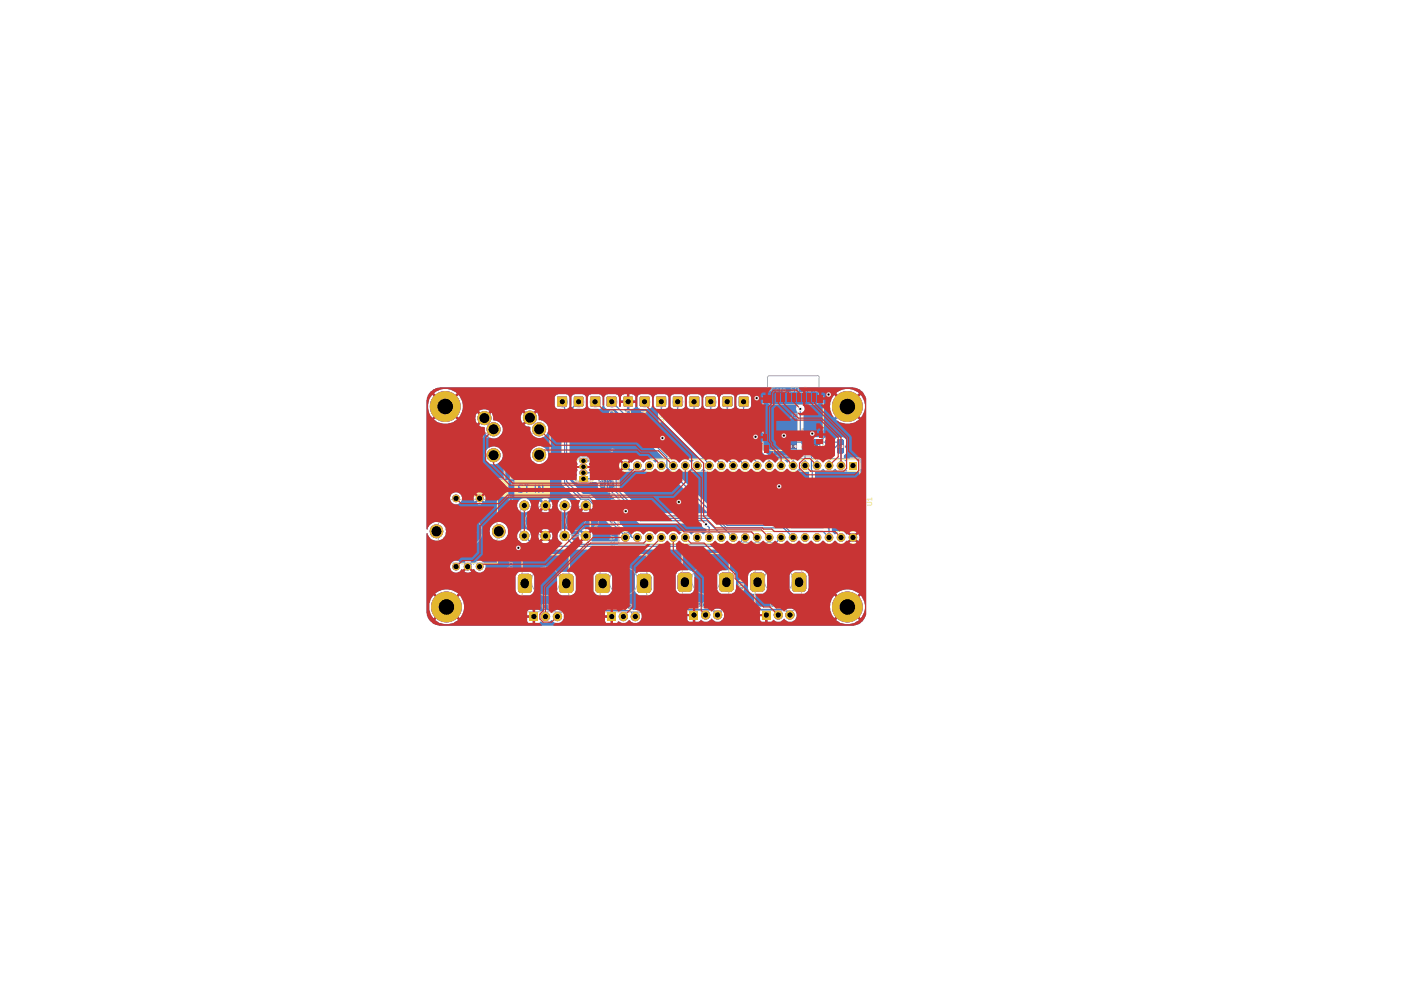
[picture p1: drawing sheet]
<svg xmlns="http://www.w3.org/2000/svg" width="297mm" height="210mm" viewBox="0 0 297 210" stroke-linecap="round" stroke-linejoin="round" font-family="sans-serif">
<g fill="none" stroke="#585d84" stroke-width=".21">
<path d="M127.7 97h2v1.3h-2zM127.7 99.6h2v1.2h-2zM128 99l.4 .4M128.3 99.3l-.3 .4M128.4 98.6v1.1M128.4 99.9h.1a.23 .23 0 0 1 .1 .3 .23 .23 0 0 1-.3 .1l.1-.3 .3 .2M128.4 97.6v.3l.3-.2-.4-.2 .3-.1 .1 .1-.2 .1M128.8 99.7h.6M129 97.7l-.2 .2M129.1 97.7h-.3v-.3h.3v.5M129.4 99l-.3-.4v1.1M167.6 93.6h1.2v2.1h-1.2z"/>
<path d="M168.2 94.4l-.1 .2h-.2v-.2h.5M168.2 94.4l.2 .2M168.4 94.8v.2l-.2 .1-.1-.3-.2 .2M170.1 93.7h1.2v2.1h-1.2zM170.6 94.9l-.2 .1h.5M170.6 94.4v.3l-.2-.1v-.2h.5M170.6 94.5l.3 .2M170.9 94.9v.3M172.6 93.6h1.2v2.1h-1.2zM172.9 94.8l.1 .3 .4-.3v.3M173.2 94.4v.1l-.3 .1v-.2h.5M173.2 94.4l.2 .2"/>
<path d="M175.1 93.6h1.2v2.1h-1.2zM175.4 94.8v.3l.2-.1 .2 .1 .1-.3M175.6 94.4v.2h-.1l-.1-.2h.5M175.6 94.4l.3 .2M177.5 93.6h1.3v2.1h-1.3zM177.8 95l.5-.2v.3M178.1 95h.3M178.2 94.4l-.1 .2h-.2v-.2h.5M178.2 94.4l.2 .2M127.7 102h2v1.3h-2zM128 101.5l.4 .4M128 104l.4 .4"/>
<path d="M128.3 101.8l-.3 .4M128.3 104.3l-.3 .3M128.4 101.2v1M128.4 103.6v1M128.7 102.4h-.4l.2 .5M128.8 102.2h.6M128.8 104.6h.6M129 100.1l-.2 .3M129 102.7l-.2 .2M129.1 100.1h-.3l.1-.2h.2v.5M129.1 102.7h-.3v-.3h.3v.5M129.4 101.4l-.3-.2v1"/>
<path d="M129.4 104l-.3-.4v1"/>
</g>
<path d="M129.4 99.7h.5v.9h-.5z" fill="#00c2c2"/>
<path d="M129.4 99.7h.5v.9h-.5z" fill="none" stroke="#00c2c2" stroke-width=".51"/>
<path d="M127.5 99.7h.5v.9h-.5z" fill="#00c2c2"/>
<path d="M127.5 99.7h.5v.9h-.5z" fill="none" stroke="#00c2c2" stroke-width=".51"/>
<path d="M167.7 93.5h1v.5h-1z" fill="#00c2c2"/>
<path d="M167.7 93.5h1v.5h-1z" fill="none" stroke="#00c2c2" stroke-width=".51"/>
<path d="M167.7 95.3h1v.5h-1z" fill="#00c2c2"/>
<path d="M167.7 95.3h1v.5h-1z" fill="none" stroke="#00c2c2" stroke-width=".51"/>
<path d="M129.4 97.2h.5v.9h-.5z" fill="#00c2c2"/>
<path d="M129.4 97.2h.5v.9h-.5z" fill="none" stroke="#00c2c2" stroke-width=".51"/>
<path d="M127.5 97.2h.5v.9h-.5z" fill="#00c2c2"/>
<path d="M127.5 97.2h.5v.9h-.5z" fill="none" stroke="#00c2c2" stroke-width=".51"/>
<path d="M129.4 102.2h.5v.9h-.5z" fill="#00c2c2"/>
<path d="M129.4 102.2h.5v.9h-.5z" fill="none" stroke="#00c2c2" stroke-width=".51"/>
<path d="M127.5 102.2h.5v.9h-.5z" fill="#00c2c2"/>
<path d="M127.5 102.2h.5v.9h-.5z" fill="none" stroke="#00c2c2" stroke-width=".51"/>
<path d="M170.3 93.6h.8v.5h-.8z" fill="#00c2c2"/>
<path d="M170.3 93.6h.8v.5h-.8z" fill="none" stroke="#00c2c2" stroke-width=".51"/>
<path d="M170.3 95.4h.8v.5h-.8z" fill="#00c2c2"/>
<path d="M170.3 95.4h.8v.5h-.8z" fill="none" stroke="#00c2c2" stroke-width=".51"/>
<path d="M175.3 93.5h.8v.5h-.8z" fill="#00c2c2"/>
<path d="M175.3 93.5h.8v.5h-.8z" fill="none" stroke="#00c2c2" stroke-width=".51"/>
<path d="M175.3 95.3h.8v.5h-.8z" fill="#00c2c2"/>
<path d="M175.3 95.3h.8v.5h-.8z" fill="none" stroke="#00c2c2" stroke-width=".51"/>
<path d="M177.7 93.5h.9v.5h-.9z" fill="#00c2c2"/>
<path d="M177.7 93.5h.9v.5h-.9z" fill="none" stroke="#00c2c2" stroke-width=".51"/>
<path d="M177.7 95.3h.9v.5h-.9z" fill="#00c2c2"/>
<path d="M177.7 95.3h.9v.5h-.9z" fill="none" stroke="#00c2c2" stroke-width=".51"/>
<path d="M172.7 93.5h1v.5h-1z" fill="#00c2c2"/>
<path d="M172.7 93.5h1v.5h-1z" fill="none" stroke="#00c2c2" stroke-width=".51"/>
<path d="M172.7 95.3h1v.5h-1z" fill="#00c2c2"/>
<path d="M172.7 95.3h1v.5h-1z" fill="none" stroke="#00c2c2" stroke-width=".51"/>
<g fill="none" stroke="#e8b2a7" stroke-width=".21">
<path d="M128.1 95.7l-.2 .1 .1 .5 .4-.1v-.4l-.4-.1-.1-.4h.5v.3l-.1 .1M128.4 99.4h.5M128.4 98.4h.5M128.4 96.9h.5M129.2 95.8l-.3 .5M129.5 95.8h-.6v-.5l.6-.1v1.1M131 100l.3 .1 .2 .3-.1 .6h-.4v-.6h.4l.1 .2M167.5 94.4v.5M168.1 90.9v.5l-.4 .1-.1-.1v-.5h1M168.1 91.2l.5 .3M168.5 91.9v.5l-.4 .1-.2-.2 .2-.4h-.5v.5M168.9 94.4v.5"/>
<path d="M169.9 94.5v.5M170.3 91.9l-.3 .2h1M170.6 90.9l-.1 .5-.2 .1-.3-.2v-.4h1M170.6 91.2l.4 .3M171 91.9v.6M171.4 94.5v.5M172.5 94.4v.5M173.1 91.9v.5l.1 .1 .9-.6v.6M173.6 90.9v.5l-.4 .1-.1-.1v-.5h1M173.6 91.2l.5 .3M173.9 94.4v.5M174.9 94.4v.5"/>
<path d="M175.5 91.9v.6l.4-.4v.3l.2 .1 .4-.1-.1-.5M176.1 90.9v.4l-.2 .2-.4-.2v-.4h1M176.1 91.2l.4 .3M176.4 94.4v.5M177.5 92.1l.7-.2v.6M177.5 94.4v.5M177.9 92.4h.7M178.1 90.9v.5l-.4 .1-.2-.6h1.1M178.1 91.2l.5 .3M178.9 94.4v.5M128.4 100.9h.5M128.4 103.4h.5"/>
<path d="M128.4 101.9h.5M131.5 102.3h-.7l.5 1M132.2 100.6l-.4 .4M132.2 102.8l-.4 .5M132.4 100.6l-.5-.1v-.4l.5-.1v1M132.4 102.8h-.5l-.1-.4 .6-.1v1"/>
</g>
<g fill="#000">
<path d="M118.4 84.3h1.6v1.6h-1.6zM121.9 84.3h1.5v1.6h-1.5zM125.4 84.3h1.6v1.6h-1.6zM127.5 97.2h.5v.9h-.5zM128.9 84.3h1.6v1.6h-1.6zM129.4 97.2h.5v.9h-.5zM132.4 84.3h1.5v1.6h-1.5zM135.9 84.3h1.6v1.6h-1.6zM139.4 84.3h1.6v1.6h-1.6zM142.9 84.3h1.5v1.6h-1.5zM146.4 84.3h1.6v1.6h-1.6zM149.9 84.3h1.6v1.6h-1.6z"/>
<path d="M153.4 84.3h1.6v1.6h-1.6zM156.9 84.3h1.6v1.6h-1.6zM167.7 93.5h1v.5h-1zM167.7 95.3h1v.5h-1zM170.3 93.6h.8v.5h-.8zM170.3 95.4h.8v.5h-.8zM172.7 93.5h1v.5h-1zM172.7 95.3h1v.5h-1zM175.3 93.5h.8v.5h-.8zM175.3 95.3h.8v.5h-.8zM177.7 93.5h.9v.5h-.9zM177.7 95.3h.9v.5h-.9z"/>
<path d="M180 97.9h1.7v1.7h-1.7zM122.8 101h1.7v1.1h-1.7zM127.5 99.7h.5v.9h-.5zM127.5 102.2h.5v.9h-.5zM129.4 99.7h.5v.9h-.5zM129.4 102.2h.5v.9h-.5zM110.6 122.4h1.4v2.6h-1.4zM112.3 129.8h1.7v1.8h-1.7zM119.3 122.4h1.5v2.6h-1.5zM127 122.4h1.5v2.6h-1.5zM128.8 129.8h1.8v1.8h-1.8zM135.8 122.4h1.5v2.6h-1.5z"/>
<path d="M144.4 122.2h1.6v2.5h-1.6zM146.2 129.5h1.8v1.8h-1.8zM153.2 122.2h1.6v2.5h-1.6zM159.9 122.2h1.5v2.5h-1.5zM161.6 129.5h1.8v1.8h-1.8zM168.7 122.2h1.5v2.5h-1.5z"/>
<circle cx="94.4" cy="86.2" r="3.3"/>
<circle cx="102.7" cy="88.6" r="1.48"/>
<circle cx="104.6" cy="91" r="1.48"/>
<circle cx="104.6" cy="96.5" r="1.48"/>
<circle cx="112.4" cy="88.6" r="1.48"/>
<circle cx="114.3" cy="91" r="1.48"/>
<circle cx="114.3" cy="96.4" r="1.48"/>
<circle cx="132.6" cy="98.7" r=".89"/>
<circle cx="135.1" cy="98.7" r=".89"/>
<circle cx="137.7" cy="98.7" r=".89"/>
<circle cx="140.2" cy="98.7" r=".89"/>
<circle cx="142.7" cy="98.7" r=".89"/>
<circle cx="145.3" cy="98.7" r=".89"/>
<circle cx="147.8" cy="98.7" r=".89"/>
<circle cx="150.4" cy="98.7" r=".89"/>
<circle cx="152.9" cy="98.7" r=".89"/>
<circle cx="155.4" cy="98.7" r=".89"/>
<circle cx="158" cy="98.7" r=".89"/>
<circle cx="160.5" cy="98.7" r=".89"/>
<circle cx="163.1" cy="98.7" r=".89"/>
<circle cx="165.6" cy="98.7" r=".89"/>
<circle cx="168.1" cy="98.7" r=".89"/>
<circle cx="170.7" cy="98.7" r=".89"/>
<circle cx="173.2" cy="98.7" r=".89"/>
<circle cx="175.8" cy="98.7" r=".89"/>
<circle cx="178.3" cy="98.7" r=".89"/>
<circle cx="179.7" cy="86.2" r="3.3"/>
<circle cx="96.7" cy="105.7" r=".8"/>
<circle cx="101.7" cy="105.7" r=".8"/>
<circle cx="111.2" cy="107.2" r="1.06"/>
<circle cx="111.2" cy="113.6" r="1.06"/>
<circle cx="115.7" cy="113.6" r="1.06"/>
<circle cx="115.7" cy="107.2" r="1.06"/>
<circle cx="119.7" cy="113.6" r="1.06"/>
<circle cx="119.7" cy="107.2" r="1.06"/>
<circle cx="124.2" cy="107.2" r="1.06"/>
<circle cx="124.2" cy="113.6" r="1.06"/>
<circle cx="132.6" cy="114" r=".89"/>
<circle cx="135.1" cy="114" r=".89"/>
<circle cx="137.7" cy="114" r=".89"/>
<circle cx="140.2" cy="114" r=".89"/>
<circle cx="142.7" cy="114" r=".89"/>
<circle cx="145.3" cy="114" r=".89"/>
<circle cx="147.8" cy="114" r=".89"/>
<circle cx="150.4" cy="114" r=".89"/>
<circle cx="152.9" cy="114" r=".89"/>
<circle cx="155.4" cy="114" r=".89"/>
<circle cx="158" cy="114" r=".89"/>
<circle cx="160.5" cy="114" r=".89"/>
<circle cx="163.1" cy="114" r=".89"/>
<circle cx="165.6" cy="114" r=".89"/>
<circle cx="168.1" cy="114" r=".89"/>
<circle cx="170.7" cy="114" r=".89"/>
<circle cx="173.2" cy="114" r=".89"/>
<circle cx="175.8" cy="114" r=".89"/>
<circle cx="178.3" cy="114" r=".89"/>
<circle cx="180.8" cy="114" r=".89"/>
<circle cx="94.7" cy="128.7" r="3.3"/>
<circle cx="96.7" cy="120.1" r=".8"/>
<circle cx="99.1" cy="120.1" r=".8"/>
<circle cx="101.7" cy="120.1" r=".8"/>
<circle cx="115.7" cy="130.7" r=".97"/>
<circle cx="118.2" cy="130.7" r=".97"/>
<circle cx="132.2" cy="130.7" r=".97"/>
<circle cx="134.7" cy="130.7" r=".97"/>
<circle cx="149.6" cy="130.4" r=".97"/>
<circle cx="152.1" cy="130.4" r=".97"/>
<circle cx="165" cy="130.4" r=".97"/>
<circle cx="167.5" cy="130.4" r=".97"/>
<circle cx="179.7" cy="128.7" r="3.3"/>
</g>
<path d="M110.6 122.4h1.4v2.6h-1.4zM119.3 122.4h1.5v2.6h-1.5zM127 122.4h1.5v2.6h-1.5zM135.8 122.4h1.5v2.6h-1.5zM144.4 122.2h1.6v2.5h-1.6zM153.2 122.2h1.6v2.5h-1.6zM159.9 122.2h1.5v2.5h-1.5zM168.7 122.2h1.5v2.5h-1.5z" fill="none" stroke="#000" stroke-width="1.5"/>
<path d="M92.5 112.6v.1M105.7 112.6v.1" fill="none" stroke="#000" stroke-width="2.9"/>
<g fill="none" stroke="#000" stroke-width=".51">
<path d="M118.4 84.3h1.6v1.6h-1.6zM121.9 84.3h1.5v1.6h-1.5zM125.4 84.3h1.6v1.6h-1.6zM127.5 99.7h.5v.9h-.5zM127.5 97.2h.5v.9h-.5zM128.9 84.3h1.6v1.6h-1.6zM129.4 99.7h.5v.9h-.5zM129.4 97.2h.5v.9h-.5zM132.4 84.3h1.5v1.6h-1.5zM135.9 84.3h1.6v1.6h-1.6zM139.4 84.3h1.6v1.6h-1.6zM142.9 84.3h1.5v1.6h-1.5z"/>
<path d="M146.4 84.3h1.6v1.6h-1.6zM149.9 84.3h1.6v1.6h-1.6zM153.4 84.3h1.6v1.6h-1.6zM156.9 84.3h1.6v1.6h-1.6zM167.7 93.5h1v.5h-1zM167.7 95.3h1v.5h-1zM170.3 93.6h.8v.5h-.8zM170.3 95.4h.8v.5h-.8zM172.7 93.5h1v.5h-1zM172.7 95.3h1v.5h-1zM175.3 93.5h.8v.5h-.8zM175.3 95.3h.8v.5h-.8z"/>
<path d="M177.7 93.5h.9v.5h-.9zM177.7 95.3h.9v.5h-.9zM127.5 102.2h.5v.9h-.5zM129.4 102.2h.5v.9h-.5z"/>
</g>
<path d="M123.4 99h.6M123.4 97.7h.6M123.4 100.2h.6" fill="none" stroke="#000" stroke-width="1.1"/>
<g fill="#4d7fc4">
<path d="M143.3 100l.8-.6a1.35 1.35 0 0 0 2.4 0h.1a1.35 1.35 0 0 0 2.4 0h.2a1.35 1.35 0 0 0 2.4 0h.1a1.35 1.35 0 0 0 2.4 0h.2a1.35 1.35 0 0 0 2.3 0h.2a1.35 1.35 0 0 0 2.4 0h.1a1.35 1.35 0 0 0 2.4 0h.2a1.35 1.35 0 0 0 2.4 0h.1a1.35 1.35 0 0 0 2.4 0h.2a1.35 1.35 0 0 0 2.3 0h.2a1.49 1.49 0 0 0 2 .5v8.8l3.2 3.2-.1 .1h-6.9l-1.4-1.3h-11.9l-2.2-2.2a.55 .55 0 0 0-.7-.1l-8.2-8.2z"/>
<path d="M91 83.3a2.98 2.98 0 0 1 2.3-1.2h87.5l1.6 .5 .5 .5 .7 1.4v45.8l-.7 1.4-1 .7-.9 .3h-87.9a3.1 3.1 0 0 1-2.1-1.2h1.3l.5 .3a3.7 3.7 0 0 0 4.1-.1h14.9l.2 .4h2.3l.4-.4a1.36 1.36 0 0 0 2.1-.1l.2-.1a1.39 1.39 0 0 0 2.2 .2h9.1l.2 .4h1v-1.1h-1.2v.7h-9.1a1.71 1.71 0 0 0 .3-1.5l8.8-.1v.4h1.6l.1 1.6h.8a.49 .49 0 0 1 .9-.1l.8 .1 .8-.6 .4 .2a1.44 1.44 0 0 0 2.2-.3h9.8l.4 .4h.8v-1.2h-1.2v.8h-9.8l.2-.4v-.8l.4-.4h9.1l.1 .4h1.7v1.6h.8l.4-.4 .1 .1a1.43 1.43 0 0 0 2.2-.4 1.43 1.43 0 0 0 2.3 .3h7.9l.4 .4h.7v-1.2h-1.1v.8h-7.9l.3-.5v-.9l.2-.2h7.3l.1 .1v.3h1.6v1.6h.8l.4-.4 .4 .2a1.37 1.37 0 0 0 2-.5l.8 .7a1.61 1.61 0 0 0 1.4-.3h8.8l.2 .2a3.7 3.7 0 0 0 4.6-.3l-2.4-2.4-2.4 2.5h-8.8a1.5 1.5 0 0 0-.6-2.5l-.9 .1-.4-.4h9.3l.4 1.4 .6 1 2.4-2.4h.8l2.4 2.4a3.5 3.5 0 0 0 0-4.9l-2.5 2.5h-.7l-2.4-2.5-.6 1-.4 1.5-22.8-.1-.5 .5h-.9l-.5-.5h-15.3l-.8 .8h-.8l-.6-.5h-14.6l-.6 .5a1.41 1.41 0 0 0-1.5 .6l-.3-.3a1.41 1.41 0 0 0-2.1 0l-.4-.4h-.7v2.8h-.6v-1.1h-1.1v.7h-14.9l.2-.3-2.4-2.4-2.4 2.5h-1.3l-.5-1-.1-1.8h.6v.8l.9 1.6 2.4-2.4h.8l2.4 2.4 .4-.6h15v-1.2l-.9 .1-.2 .3v.8h-13.8a3.7 3.7 0 0 0-.5-4.3l-2.4 2.5h-.8l-2.4-2.5-.6 1-.3 .7v.8h-.6v-2.8h1.9l2.4 2.4 2.4-2.4-1.3-.8h-.5h14l.1 .4 .5 .6 .4 .1h2a1.34 1.34 0 0 0 1-1.1h4.8v.3l.3 .3 .7 .5h2.1l.6-.5 .3-.6h3.7a1.44 1.44 0 0 0 1 1.1h2.1l.5-.3 .4-.8h4.8l.1 .5 .7 .6h2.1l.7-.3 .2-.3 .2-.9h4.7v.4l.2 .4 .6 .4h2.3l.6-.4 .2-.8h4.9v.4l.2 .4 .6 .4h2.3l.6-.4 .2-.8h2.6l.1 .6 .7 .6h2.4l.7-.6 .1-.6h4.8l.2 .6 .6 .6h9.1l2.4 2.4 2.4-2.4a3.6 3.6 0 0 0-4.3-.4l-.5 .4h-6.8l.8-.6 .1-.6v-2.7a.89 .89 0 0 0-.7-.9l-.4-.2h-1.8l-.8 .4-.3 .7v2.7h-4.8v-2.7l-.2-.6-.9-.5h-1.8a1.38 1.38 0 0 0-1.1 1.1v2.7h-2.6v-2.9a1.21 1.21 0 0 0-1-.9h-1.9l-.8 .4-.2 .5v2.9h-4.9v-2.9a1.21 1.21 0 0 0-1-.9h-1.9l-.8 .4-.2 .5v2.9h-4.7v-2.4l-.4-.8-.4-.3h-2.4l-.8 .8v3.1h-4.8v-2.8a1.27 1.27 0 0 0-.9-1.1h-2.3l-.7 .6-.1 3.3h-3.7v-2.8l-.3-.6-.6-.5h-2.3l-.5 .5-.3 .3v3.1h-4.8v-2.8l-.3-.6-.6-.5h-2.2l-.6 .5-.3 .4v3h-14a3.3 3.3 0 0 0-3 .8h-1.9v-5.8h5v.3a1.29 1.29 0 0 0 1.9 .8h1.3l.4 .2 .9-.2-.7-.7-.7 .7h-1.1l.5-.5 .2 .1 .7-.7h.8l.6 .7 .3-.1a1.28 1.28 0 0 0 1.9 .5 1.28 1.28 0 0 0 .2-1.9 1.28 1.28 0 0 0-1.9 .1l-.3 .3-.2-.2-.6 .6h-.8l-.7-.6-.1 .2-.2-.1-.4-.5h1.1l.6 .7 .8-.7-.5-.2h-.4l-.5 .2h-1.1a1.23 1.23 0 0 0-1.3-.1 1.23 1.23 0 0 0-.7 1.1h-5l.1-7.1 .2 .3a2 2 0 0 0 2.1 1.3 2 2 0 0 0 1.8-1.8h9.2l.2 .7a2.01 2.01 0 0 0 3.5 .1h2.1v.4l.3 .6 .6 .5h1.2l1.4 1.4h43.8l.7-.7h6.9l.7-.5 .9-.1 .9-.6a1.35 1.35 0 0 0 2.3 0l1.1 .7a1.39 1.39 0 0 0 1.5-.7l1.1 .7a1.39 1.39 0 0 0 1.4-.7l1.1 .7a1.39 1.39 0 0 0 1.5-.7l1.1 .7h.5l.5-.2h1l.5 .2 .9-.2h.1l-.8-.8-.7 .8h-1l.4-.5 .2 .1 .8-.7h.7l.7 .7 .1-.1 .2-.9-.3-.5-.7 .8h-.7l-.8-.8-.1 .2-.5-.5h1l.7 .7 .8-.7-.1-.1-.9-.2-.5 .3h-1l-.5-.3a1.63 1.63 0 0 0-1.6 .8l-.6-.7v-.5l-.1-.5-3.5-3.4v-8.2a1.48 1.48 0 0 0 1.6-.7l.7 .5a1.36 1.36 0 0 0 1.9-.5l.6 .5a1.42 1.42 0 0 0 1.8-.3l.5 .5 2-.1 .3-.3v-1.9l-.3-.4h-2l-.5 .5-.5-.4v-.9l.5-.6v-.8l-.3-.5 .3-.6v-.8l-.4-.5-1.5-.1-.5 .4h-.2l-.5-.4h-1.2l-.5 .4h-.3l-.5-.4h-1.2l-.6 .4h-.2l-.5-.3h-.8l-.2-.2v-3.6h7l.2 .2a3.7 3.7 0 0 0 4.6-.3l-2.4-2.4-2.4 2.5h-7v-1.7l.3-.4-.2-.7h5.5l.4 1.4 .6 1 2.4-2.4h.8l2.4 2.4a3.6 3.6 0 0 0 .7-3.6l-.7-1.3-2.5 2.5h-.7l-2.4-2.5-.6 1-.4 1.5h-5.5a.85 .85 0 0 0-1.4-.1 .86 .86 0 0 0 .1 1.2v5.4h-1.5l-.4 .2-.2 .4v.8l.3 .6-.3 .5v.8l.6 .6v.9l-.7 .6-.1-.1a1.36 1.36 0 0 0-1.9-.5l-.6 .6-.6-.6-.1-.4-5.3-5.2v-5.1l.8-.4 .2-.3v-1.9a.79 .79 0 0 0-.8-.6h-1.7l-.4 .1-.3 .5 .1 2.1a.84 .84 0 0 0 .9 .5v5.6l5.1 5.1-.4 .6-.6-.6h-.3l-6.1-6.1v-4.5l.9-.6-.1-2.4-.6-.3h-1.7l-.4 .1-.2 .4v2.1l.2 .3 .6 .2 .1 .2v5l5.8 5.9-.1 .3-.8-.6h-.9l-.3-1.1-6-6v-3.6l.7-.3 .2-.4v-1.9l-.2-.5-.4-.1h-1.7l-.4 .1-.3 .3-.1 2 .2 .4 .4 .3h.3v4.1l.1 .2 6.1 6v.5l-.9-.1-7.5-7.5v-3.2l.5-.1 .5-.5v-1.9a.79 .79 0 0 0-.8-.6h-1.7l-.4 .1-.3 .5 .1 2.1a.84 .84 0 0 0 .9 .5v3.7l6.8 6.8-.1 .2-.6-.1-8.4-8.6v-1.9l.9-.6v-2.2l-.3-.4-.4-.1h-1.7l-.4 .1-.2 .4v2.2l.9 .6v2.6l7.8 7.7-.1 .3-.5-.1-9.5-9.5v-1.1l.7-.3 .2-.4v-1.9l-.2-.5-.4-.1h-1.7l-.4 .1-.3 .3-.1 2 .2 .4 .4 .3h.3l.1 1.8 8.8 8.8-.1 .2-.7-.1-.4 .1-.6 .6-.1-.1a1.36 1.36 0 0 0-1.9-.5l-.6 .6-.2-.2a1.18 1.18 0 0 0-1.6-.4l-.2-.1-.1-1-9.6-9.4v-.3h1.8l.5-.3 .1-.4h.4l.2 .4 .4 .3 2.1-.1 .5-.5v-1.9l-.2-.3-.6-.3h-1.7l-.4 .1-.3 .5v1.8h-.4v-.6h-1.3v1.3h-.5v-1.3h-1.2v.6h-.3l-.2-.1v-1h3.5v-.9l-.2-.3-1.1-.1v1.3h-.5v-1.3l-.8 .1-.4 .4v.8h-.5v-.7l-.4-.5h-2.3l-.4 .5v1.9l.2 .3 .4 .3h1.7l10.4 10.5-.1 .3-.7-.1-.5 .1-.6 .6v-.1a1.36 1.36 0 0 0-1.9-.5l-.6 .6-.1-.1a1.36 1.36 0 0 0-1.8-.5l-.6 .6-.2-.1-.8 .7 .8 .8 .2-.1a1.35 1.35 0 0 0 2.4 0l.7 .5a1.36 1.36 0 0 0 1.9-.5l1.1 .7h.5l.6-.3 8.8 8.7v.2l-13.2 .1-5.4-5.3v-3.7h.5l.5 .3h.5l.5-.3-.7-.7-.8 .7h-.5v-.3h.2l.7-.8-.7-.7-.2 .3h-.2l-.5-.7h1.2l.8 .8 .7-.8-.5-.2h-.5l-.5 .2h-1.2v-.7l-.6-.5a1.71 1.71 0 0 0-1.4 .4l-.4-.4h-.9l-.3 .2-.3 .5h-1.9l-.5-.4h-1.2a1.21 1.21 0 0 0-.7 1.8l-.1 .3h2.8v-.4h1.6l.6 .4-.6 .9h-1.6v-.5h-2.8v3.2l.4 .2h2l.4-.4h1.3l.3 .3v.8l.3 .4 .3 .2 1.1-.1 7.2 7.2h13.1l.1 .3a1.09 1.09 0 0 0 1 .8v.7l-.7 .6-.6-.6-.4-.2a1.63 1.63 0 0 0-1.5 .8 1.47 1.47 0 0 0-1.6-.8l-.4 .2-.6 .6-.6-.6-.4-.2a1.63 1.63 0 0 0-1.5 .8 1.47 1.47 0 0 0-1.5-.8l-.5 .2-.6 .6-.6-.6-.4-.2a1.63 1.63 0 0 0-1.5 .8 1.47 1.47 0 0 0-1.5-.8l-.8 .3-.8-.7h-.7l-7.2-7.3-.3-.2h-1.5l-2.9-2.8v-13.9l1.3-1.3h1.6l.6-.4v-.3h.4l.2 .4 .4 .3 2.1-.1 .5-.5v-1.9l-.2-.3-.6-.3h-1.7l-.4 .1-.3 .5v1.8h-.4v-1.9l-.2-.4-.5-.1h-1.7l-.4 .1-.2 .4v1.8l-.4 .1-.1-1.8-.2-.5-.4-.1h-1.7l-.4 .1-.4 .5v1.9l.2 .3 .4 .3 .8 .1 .1 16 3.8 3.6-.2 1 .2 .6 1.2-1.2h.2l1.1 1.2 .2-.3h.1l5.6 5.6v1.5h-5.8l-.2-.2a1.71 1.71 0 0 0 .3-1.4l-.2-.4-1.1 1.2h-.2l-1.2-1.2v.1a1.68 1.68 0 0 0 .1 1.8l-1.3 .1-.6-.6 .1-.8-.3-.7-.3-.3h2.8l.8 .9 .9-.9-.3-.1a1.61 1.61 0 0 0-1.4 .1h-2.9l-.2-.1a1.61 1.61 0 0 0-1.4 .1l-.5 .5-.2 1.1 .2 .6 .6 .4v.2h-2.7l-.1-.1 .3-.2-.8-.9-.9 .9 .3 .2-.1 .1h-1.5l-1-1.1 .1-.5h1.5l.3 1 .9-1h.7l.8 1a1.33 1.33 0 0 0 0-1.8l-.8 .8h-.8l-.8-.8-.3 .8h-1.5a1.4 1.4 0 0 0-.6-1.2h2.8l.9 .9 .8-.9h-.1a1.61 1.61 0 0 0-1.6 0h-2.9l-.4-.2h-.8l-.7 .5-.4 .9h-2.1l.2-.3a2.39 2.39 0 0 0-.4-2 1.98 1.98 0 0 0-2.3-.5 1.98 1.98 0 0 0-1.2 2h-9.2v-.3a1.96 1.96 0 0 0-1.9-1.9 1.96 1.96 0 0 0-2 1.7l-.3-.1v-5h19.2a1.46 1.46 0 0 0 1.1 1.4 1.34 1.34 0 0 0 1.3-.2l2.8 .1a1.61 1.61 0 0 0 1.6 0l.1-.1-.8-.9-.9 .9h-2.8a1.08 1.08 0 0 0 .6-1.2h1.5l.3 .8 .8-.8h.8l.8 .8 .4-.8h1l.2 .8 .6 .5a1.34 1.34 0 0 0 1.5 0l2.9-.1 .2 .1a1.5 1.5 0 0 0 1.4 0l.1-.1-.9-.9-.8 .9h-2.8l.1-.1a1.53 1.53 0 0 0 .1-2.2 1.53 1.53 0 0 0-2.2 0l-.2 .3-.2 .8h-1l-.4-.9-.8 .9h-.7l-.9-.9-.3 .9h-1.5l-.2-.8-.4-.5h2.8l.9 .9 .8-.9a1.34 1.34 0 0 0-1.3-.2l-.4 .2h-2.9l-.4-.2h-1a1.56 1.56 0 0 0-.9 1.5h-19.2v-1.5h5v.2a1.23 1.23 0 0 0 2 .8l3.6 .1a1.03 1.03 0 0 0 1.4-.1l-.7-.7-.7 .7h-3.6l.4-.4 .2-.6h2.4l.2 .6 .7-.6h.7l.7 .6a.94 .94 0 0 0 0-1.3l-.7 .7h-.7l-.6-.7-.3 .7h-2.4l-.2-.7-.4-.4h3.6l.7 .7 .7-.7a1.16 1.16 0 0 0-1.3 0l-3.9-.1a1.27 1.27 0 0 0-1.8 1.2h-5v-9.2h12.4v.4a1.92 1.92 0 0 0 2.1 1.6 1.92 1.92 0 0 0 1.7-2.1h5.8v.5a1.9 1.9 0 0 0 3.2 .9 1.9 1.9 0 0 0-.7-3.1 1.89 1.89 0 0 0-2.5 1.7h-5.8v-.1a1.86 1.86 0 0 0-3-1.3l-.6 .5-.2 1h-12.4v-6.3h11.1l.4 .2 .9 .2v.8a1.92 1.92 0 0 0 2.5 1.5 1.92 1.92 0 0 0 1-2.8h4.9l.6 .3 .6 .1a1.9 1.9 0 0 0 1.4 2.3 1.9 1.9 0 0 0 2.3-1.3 1.9 1.9 0 0 0-1.2-2.3l-.7-.1v-.8l-.2-.8h-.2l-2.6 2.6h-4.9l-.8-.8-.9-.1v-.6h5.8l.2 .8 .2 .3 1.1-1.1-1.1-1.1-.2 .3-.2 .8h-5.8l-.3-1-.2-.1-2.6 2.7h-11.1v-1.2h1.6a3.7 3.7 0 0 0 4.9-.1l-.3-.3h4.2l.1 .9 .3 .3 1.2-1.2-1.2-1.1-.3 .4-.1 .7h-4.2l-2.2-2.1-2.4 2.5h-1.6v-2.8h.4a2.79 2.79 0 0 0 .9 2.4l2.4-2.4h.7l2.4 2.4 .4-.5 .4-1h3.5l1.2 1.2 1.1-1.2-.1-.1h7.5l1.2 1.2 1.1-1.2h-.1a2.26 2.26 0 0 0-2.2 0h-7.5l-1.3-.2-.9 .3h-3.5l.1-.6-.1-1.2-.5-1.3-.3-.3-2.4 2.5h-.7l-2.4-2.5a2.94 2.94 0 0 0-.9 2.5h-.4v-1.4l.3-.9 .3-.5h1l2.4 2.4 2.5-2.4h80.4l2.4 2.4 2.4-2.4a3.8 3.8 0 0 0-4.6-.3l-.2 .3h-80.4a3.5 3.5 0 0 0-4.9 0z"/>
</g>
<g fill="none" stroke="#4d7fc4" stroke-width=".25">
<path d="M119.2 85.2l.5 .5v16.7l3.4 3.4h1.6l7.9 7.9v.3M122.7 85.2l-2.6 2.5v14.4l3.3 3.3h1.5l7.4 7.4h.8l.7 .7v.2l.2 .3h1.1M127.8 97.6l-4.1 .1M129.6 97.6l1 1.1v4.9l5.8 5.8h15.2l2.4 2.5h12.1l2 2.1M129.7 85.2l11.7 11.7v2.2l9.8 9.9h.5l2.5 2.4h12l1.3 1.3h7l1.3 1.3v-1.9l-3.6-3.6v-8.8h-.2l.1-4.6 .4-.4h3.9l.3 .5 1.5-1.5-7.5 .1-1-1v-6.1M140.2 85.2v2.9l10.2 10.3v.3M143.7 85.2v4l9.2 9.2v.3M147.2 85.2v5l8.2 8.3v.2M150.7 85.2v5.5l6.1 6.1v.7l1.2 1.2M154.2 85.2v6.5l6.3 6.3v.7M157.6 85.2v6.9l5.5 5.4v1.2M168.1 95.6h.1"/>
<path d="M168.1 93.7h2.5M168.1 95.6v3.1M170.7 95.7h.1M170.7 95.7v3M173.1 95.6l.1 3.1M175.7 95.6l.1 3.1M178.2 95.6l.1 3.1M111.2 113.6l2.2 2.2h43.3l.8-.7h6.9l1.2-1.1M119.7 113.6l1.7 1.8h35.1l1.5-1.4M123.7 101.5h3l1.1 1.1M127.8 100.2h-4.1M129.6 100.2l-.8 .8v2.4l7 7h14.1l3 3v.6"/>
<path d="M129.6 102.6v.7l6.5 6.6h15.3l4 4.1M149.7 111.2l.7 .6v2.2M167.5 130.4l-1.2-1.2h-13l-1.2 1.2-1.2-1.2h-14.7l-1.5 1.5-1.3-1.2h-14l-1.2 1.2"/>
</g>
<path d="M129.4 99.7h.5v.9h-.5z" fill="#4d7fc4"/>
<path d="M129.4 99.7h.5v.9h-.5z" fill="none" stroke="#4d7fc4" stroke-width=".51"/>
<path d="M127.5 99.7h.5v.9h-.5z" fill="#4d7fc4"/>
<path d="M127.5 99.7h.5v.9h-.5z" fill="none" stroke="#4d7fc4" stroke-width=".51"/>
<path d="M167.7 93.5h1v.5h-1z" fill="#4d7fc4"/>
<path d="M167.7 93.5h1v.5h-1z" fill="none" stroke="#4d7fc4" stroke-width=".51"/>
<path d="M167.7 95.3h1v.5h-1z" fill="#4d7fc4"/>
<path d="M167.7 95.3h1v.5h-1z" fill="none" stroke="#4d7fc4" stroke-width=".51"/>
<path d="M129.4 97.2h.5v.9h-.5z" fill="#4d7fc4"/>
<path d="M129.4 97.2h.5v.9h-.5z" fill="none" stroke="#4d7fc4" stroke-width=".51"/>
<path d="M127.5 97.2h.5v.9h-.5z" fill="#4d7fc4"/>
<path d="M127.5 97.2h.5v.9h-.5z" fill="none" stroke="#4d7fc4" stroke-width=".51"/>
<path d="M129.4 102.2h.5v.9h-.5z" fill="#4d7fc4"/>
<path d="M129.4 102.2h.5v.9h-.5z" fill="none" stroke="#4d7fc4" stroke-width=".51"/>
<path d="M127.5 102.2h.5v.9h-.5z" fill="#4d7fc4"/>
<path d="M127.5 102.2h.5v.9h-.5z" fill="none" stroke="#4d7fc4" stroke-width=".51"/>
<path d="M170.3 93.6h.8v.5h-.8z" fill="#4d7fc4"/>
<path d="M170.3 93.6h.8v.5h-.8z" fill="none" stroke="#4d7fc4" stroke-width=".51"/>
<path d="M170.3 95.4h.8v.5h-.8z" fill="#4d7fc4"/>
<path d="M170.3 95.4h.8v.5h-.8z" fill="none" stroke="#4d7fc4" stroke-width=".51"/>
<path d="M175.3 93.5h.8v.5h-.8z" fill="#4d7fc4"/>
<path d="M175.3 93.5h.8v.5h-.8z" fill="none" stroke="#4d7fc4" stroke-width=".51"/>
<path d="M175.3 95.3h.8v.5h-.8z" fill="#4d7fc4"/>
<path d="M175.3 95.3h.8v.5h-.8z" fill="none" stroke="#4d7fc4" stroke-width=".51"/>
<path d="M177.7 93.5h.9v.5h-.9z" fill="#4d7fc4"/>
<path d="M177.7 93.5h.9v.5h-.9z" fill="none" stroke="#4d7fc4" stroke-width=".51"/>
<path d="M177.7 95.3h.9v.5h-.9z" fill="#4d7fc4"/>
<path d="M177.7 95.3h.9v.5h-.9z" fill="none" stroke="#4d7fc4" stroke-width=".51"/>
<path d="M172.7 93.5h1v.5h-1z" fill="#4d7fc4"/>
<path d="M172.7 93.5h1v.5h-1z" fill="none" stroke="#4d7fc4" stroke-width=".51"/>
<path d="M172.7 95.3h1v.5h-1z" fill="#4d7fc4"/>
<path d="M172.7 95.3h1v.5h-1z" fill="none" stroke="#4d7fc4" stroke-width=".51"/>
<g fill="none" stroke="#afafaf" stroke-width=".21">
<path d="M163.2 79.7h10M163.2 79.6l-.3 .1-.2 .4M173.2 79.6l.3 .1 .2 .4M93.6 85.5v1M93.6 86h.6M94.2 85.5v1M94.7 85.9l.3-.4v1M94.7 86.5h.5M100.6 83.5h6v4h.2v13.9h-8.1v-13.9h1.9zM102.4 91.9v.6l-.3 .3M102.9 91.9h.5l.1 .1-.6 .8h.6M110.2 83.4h6v4h.3v13.9h-8.2v-13.9h1.9z"/>
<path d="M112.1 91.8v.7l-.2 .2h-.2M112.5 92l.3-.2v.9M112.5 92.7h.6M118.9 86.3v-.3l.2 .1 .2-.1v.3M118.9 85.5l.5 .1-.5 .2M118.9 85.4v-.4l.2 .2 .2-.2v.4M119.1 100l.4-.2 .5 .1 .1 .5h-1zM119.3 84.6v.3M119.4 84.5l-.5 .2 .5 .2M119.4 84.3h-.5l.2 .1M119.4 84.1v.3M120.1 99.1h-1l.3 .3"/>
<path d="M120.1 98.9v.5M122.4 84.9l.3-.1 .2 .2-.4 .1zM122.8 85.3v.3M122.9 85.3l-.5 .2 .5 .1M125.9 84.9l.1 .2h.4v-.1l-.1-.2-.2 .1 .1 .2M126.3 85.3v.3M126.4 85.3l-.5 .2 .5 .1M127.1 98l-.1 .3 .3 .3h.5l.2-.3-.1-.3h-.3v.2M127.5 99.6v-.5h-.4l-.1 .5h1M127.5 97.3l.2-.3 .3 .2v.4h-1l.1-.5h.3l.1 .5M127.8 96.2v.5M128 96.1l-1 .3 1 .4"/>
<path d="M128 99.1l-.5 .3M128.1 99.8v.8M129.2 99.6h1v.3l-.2 .2h-.3l-.2-.3 .1-.2M129.4 86.3v-.2l.2 .1v-.1h.3l-.1 .2M129.4 85.6l.5 .1-.5 .2M129.4 85.4v-.4l.2 .3v-.2l.2-.1v.4M129.4 84.7l.3-.2 .2 .4h-.5zM129.5 96.1l.7 .3-.7 .1M129.5 95.2h.7M129.7 98.3v-.4l-.4-.1-.1 .5h1M129.9 95.2v.6l-.7-.3M129.9 84.2h-.5l.2 .2"/>
<path d="M129.9 84v.4M130.2 96.9v.4l-.2 .1h-.3l-.2-.4 .3-.1 .1 .5M130.2 97.8l-.5 .2M130.3 98.6v.7M131.1 97.2h50.3l1 1v17.3h-51.3zM132.9 85.8v.3h.2h.3v-.3l-.2 .1M132.9 85.3h.5l-.5 .3h.5M132.9 84.9l.4-.1 .1 .2h-.5zM133.4 84.4h-.5l.2 .1M133.4 84.3v.2M136.4 85.6l.5 .2-.5 .2M136.4 85h.5l-.5 .2h.5"/>
<path d="M136.4 85.5h.5M136.9 84.5h-.5l.1 .2M136.9 84.5v.2M139.9 85.8v.3l.3-.1v-.2h.2v.3M139.9 85.2l.1 .4h.3v-.4M140.4 84.8v.2h-.5M140.4 84.5h-.5l.2 .1M140.4 84.4v.2M143.4 85.8v.3h.2l.1-.3h.2v.3M143.4 85.4l.4-.1 .1 .3h-.5zM143.8 84.8v.2M143.9 84.8l-.5 .2 .5 .1"/>
<path d="M143.9 84.5h-.5l.2 .1M143.9 84.3v.3M146.9 85h.5v.2l-.5 .1zM147.4 85.6h-.5l.4 .1-.4 .2h.5M147.4 84.6h-.5l.1 .2M147.4 84.5v.3M150.4 85.1h.5M150.9 85.4h-.5l.3 .2-.3 .1h.5M150.9 84.8h-.5l.2 .2M150.9 84.6v.4M153.9 85.8l.1 .3 .4-.3v.3M153.9 85h.5"/>
<path d="M153.9 84.8l.3 .2M154 85.3l-.1 .3h.2h.3v-.3M154.4 84.5h-.5h.2M154.4 84.8l-.3 .2M154.4 84.3v.2M157.4 85.6v.2h.2l.1-.2h.2v.2M157.4 85l.1 .4 .2-.4h.2v.4M157.9 84.7h-.5l.1 .2M157.9 84.5v.4M162.7 80.1v3.9h-.9v11.4h12.7v-11.4h-.8M162.8 84l.2 .3M162.9 84.2v1.1"/>
<path d="M162.9 85.3l.3 .4 .2 .1M163 83.1v-1l.3 .7 .4-.7v1M164 95.4v1.3h9.7v-1.3M164.1 82.1v.1M164.1 82.5v.6M165 82.5h-.3l-.2 .1 .2 .5h.3M165.4 82.5v.6M165.8 82.5h-.3l-.1 .1M166.1 82.5h.4v.6l-.5-.1zM166.7 83.2h.8M167.9 87.7v.6l-.1 .3h-.3M168.2 82.1l-.5 .1v.3l.4 .1 .1 .4-.5 .1"/>
<path d="M168.3 87.7h.6l-.4 .3 .4 .1v.4h-.6M168.7 82.1h.4l.1 .2v.6l-.1 .2h-.4zM169.4 83.2h.8M171 82.2l-.4-.1-.2 .2v.6l.2 .2 .4-.1M171.4 82.5h.5v.6h-.5v-.2l.5-.3M172.4 82.5v.6M172.6 82.5l-.2 .1M173.4 82.1v1h-.3l-.2-.5 .2-.1h.3M173.5 85.3l-.3 .4-.2 .1h-9.6M173.7 84l-.3 .2v1.1M173.7 80.1v3.9M178.9 86h.6"/>
<path d="M178.9 85.5v1M179.5 85.5v1M179.9 85.6l.4-.1 .2 .4-.7 .6h.7M93 105.9h12.4v13.5h-12.4zM97.5 112.4h.3M98 111.9h-.5v1h.5M98.7 103l.4-.9 .3 .9M98.8 102.8h.5M99 111.9v1l-.6-1v1M99.7 102.4v.6h.5M100 112l-.3-.1-.3 .3v.5l.3 .2h.3M100.2 102.4v.6"/>
<path d="M100.4 112.2l.3-.3v1M100.4 112.9h.5M101 102.1v.9h-.3l-.1-.5 .4-.1M101.5 102.1v.1M101.5 102.4v.6M102 102.4l.4 .1v.5h-.4zM103.2 102.1v.7l-.2 .2h-.2M103.6 102.4h.5v.6h-.5v-.3l.5-.1M105 102.4h-.4l-.1 .2 .1 .4h.4M105.4 102.1v.9M105.5 102.7l.3 .3M105.8 102.4l-.4 .4"/>
<path d="M106.2 102.1h.6l-.4 .3 .4 .2-.1 .4h-.5M107.6 115.5v.5h1v-.5M107.6 112h1v.4h-.5l-.2-.1 .1-.3M107.6 107.3h.2M107.6 105.4h1M107.7 108.8l-.1 .3 .2 .2h.2l.2-.4 .3-.1 .1 .5M107.9 119.5l.2-.2h.4l.1 .4-.5 .1zM107.9 117.1l.3 .2M107.9 116.4l1.1 .4M107.9 113l.6-.1h.1v.4l-.5 .1zM107.9 110.4l.3 .3M107.9 107.7l.7 .2-.4 .1 .4 .2-.7 .3"/>
<path d="M107.9 106.6v.3M107.9 118.6v.4M107.9 117.3h.7M107.9 115.1h.7M107.9 110.7h.7M107.9 107.3h.7M108 113.8l-.1 .2 .2 .2h.4l.1-.4M108 105.8l-.1 .3 .2 .2h.4l.1-.5M108.1 115.7v.3M108.2 117.9l.1 .4h.3v-.4h-.5l-.2 .1 .1 .3M108.4 103l.3-1 .4 1M108.5 102.7h.4"/>
<path d="M108.6 118.6l-.1 .3h-.9M108.6 114.6h-.5l-.2 .2 .2 .3M108.6 111.2l-.1 .4h-.4l-.2-.3 .3-.2 .1 .5M108.6 106.6l-.1 .2h-.9M108.6 105h-.6l-.1 .2 .2 .2M108.6 116.6l-.7 .2M108.7 109.6v.7M109.4 102.4v.6l.4-.1M109.8 102.4v.6M110.4 107.4h6v6h-6zM110.7 102v1h-.4l-.1-.6h.5M110.7 117.7h9.9v12h-9.9z"/>
<path d="M111.2 102v.1M111.2 102.4v.6M111.7 102.4h.4l-.1 .6h-.3zM112.8 111.2v.5l.1 .1 .3-.1 .1-.4h.4v.5M112.8 110l1 .2-.8 .2 .8 .2-1 .2M112.9 102v.7l-.2 .3h-.3M113.3 102.4h.4v.6h-.4v-.3l.4-.2M113.8 109.4h-1l.2 .2M113.8 109.1v.5M114.6 102.4h-.4l-.1 .1 .1 .5h.4M115.1 102v1M115.1 102.6l.4 .4"/>
<path d="M115.5 102.4l-.4 .3M115.7 102h.7l-.3 .4 .3 .1-.1 .5-.6-.1M117.2 111.2l1 .2-.7 .2 .7 .2-1 .2M117.2 107.4h1M117.3 112.4v.5h.3l.3-.5 .3 .2-.1 .3M117.5 108.6h.7M117.6 107.8l-.1 .2 .2 .2 .2-.1v-.2l.2-.1v.4M117.7 110.1v-.5l-.4-.1-.1 .1v.5h1M118.1 108.6l.1 .3-.2 .2h-.5M118.2 106.9h-.6v.5M118.3 110.3v.8M119 107.4h6v6h-6z"/>
<path d="M121.3 111.2v.5l.2 .1 .3-.1v-.4h.5v.5M121.3 110l1 .2-.7 .2 .7 .2-1 .2M122.2 102.2h2.9M122.3 109.1v.6l-.7-.6h-.3l.1 .5M122.3 102.2a2.9 2.9 0 0 1-.8-4.4 2.9 2.9 0 0 1 4.5 0 2.9 2.9 0 0 1-.8 4.4M123 118.6l.2 .4M123 119h.7M123.6 119.4l.1 .3-.2 .2h-.3l-.2-.2 .1-.3h.2l.1 .5M125.7 111.2l1 .2-.6 .2 .6 .2-1 .2M125.7 107.4h1M125.8 112.4v.5h.4l.3-.5 .2 .2v.3M126.1 108.6h.6"/>
<path d="M126.2 107.8l-.1 .2 .1 .2 .2-.1v-.2l.3-.1v.4M126.2 110.1v-.5l-.3-.1-.2 .1v.5h1M126.7 108.6v.3l-.1 .2h-.5M126.7 106.9h-.5v.5M126.8 110.3v.8M127 101.8v.5h1v-.5M127 101.1l.6-.3 .4 .3v.2h-1zM127.3 117.7h9.8v12h-9.8zM127.5 101.9v.4M128 102.6v.4h-1M129.2 117v.4h1v-.4M129.2 110.1h.1"/>
<path d="M129.2 107.1l.6-.3 .4 .2v.4h-1zM129.2 105.5h.1M129.2 109.1h1M129.3 102.1l-.1 .4 .3 .2 .2-.2 .1-.3h.4v.5M129.5 113.5l.2 .3M129.5 103.8l1 .3 .1 .2M129.5 109.4v.3M129.5 114v.5M129.5 113.8h.7M129.5 111.4h.7M129.5 110.1h.7M129.5 105.5h.7"/>
<path d="M129.6 114.7l-.1 .4 .2 .1 .5-.1v-.4M129.6 112.7h.5l.1 .4-.5 .1-.2-.2zM129.6 111.9v.4h.3l.1-.5 .2 .1v.4M129.6 104.6l-.1 .3 .2 .2 .3-.5h.2v.5M129.7 117.1v.3M129.8 105.9l.1 .4h.3v-.4h-.5l-.2 .2 .1 .2M130.2 116.4l-.2 .2h-.8M130.2 115.7v.4h-.6l-.1-.4 .3-.1 .1 .5M130.2 114v.3h-1M130.2 111h-.6v.4M130.2 110.6h-.6l-.1 .2 .2 .2M130.2 109.4l-.2 .2h-.8"/>
<path d="M130.2 108.6h-.6v.5M130.2 101.3v.4l-.2 .1h-.3l-.2-.4 .3-.1 .1 .5M130.2 100.5v.3l-.2 .1h-.3l-.2-.3 .3-.2 .1 .5M130.2 104.1l-.7 .2M130.3 102.9v.7M130.3 107.6v.8M139.5 118.6l.2 .4M139.5 119h.7M140.1 119.4l.1 .3-.2 .2h-.3l-.2-.2 .1-.3h.2l.1 .5M144.7 117.4h9.8v12.1h-9.8zM157 118.4l.1 .3M157 118.7h.6"/>
<path d="M157 119.9v.3M157.6 119.1v.4h-.5l-.1-.3 .2-.1 .1 .4M157.6 119.9v.2h-1M158.2 106.5h.8l.3 .3-.2 .3h-.9M159.3 105.8h-1.1l.3 .3M159.3 105.6v.5M160.1 117.4h9.8v12.1h-9.8zM172.4 118.4l.2 .3M172.4 119.9v.3M172.4 118.7h.7M173 119.1v.4h-.6v-.4h.2l.1 .4M173.1 119.9l-.1 .2h-1"/>
<path d="M93.9 128.5h.6M93.9 128v1M94.5 128v1M94.9 128h.6l-.3 .4h.2l.1 .5-.2 .1-.4-.1M108.2 120.7l-.1-.5h-.3l-.2 .2v.3h1M108.6 120.2l-.4 .4M114 128.6l.6-.1v-.4h-.6v.9M115.1 128.1l.5 .1a.64 .64 0 0 1-.1 .8h-.4a.63 .63 0 0 1 0-.9zM115.9 128.1h.6M116.2 128.1v.9M116.8 128.4l.3-.3v.9M116.8 129h.5"/>
<path d="M122.7 124h.1M123 120.1v.4M123 124.3v.3M123 126.6v.4M123 125.4h.7M123 124h.7M123 122.6h.7M123.1 127.3h.4l.2 .2-.1 .3h-.5zM123.1 123h.5l.1 .4-.2 .1h-.3l-.2-.1zM123.2 130.6v-.6h-.4l-.1 .6h1M123.2 128.8v-.5l-.3-.1-.2 .2v.4h1M123.6 125.9l.1 .3-.2 .1h-.3l-.2-.3 .3-.2 .1 .5"/>
<path d="M123.6 120.8v.4h-.5l-.1-.3 .3-.1 .1 .4M123.7 126.6l-.1 .2h-.9M123.7 125h-.5l-.2 .1 .1 .3M123.7 124.3l-.2 .2h-.8M123.7 122.2h-.6v.4M123.7 121.7h-.5l-.2 .1 .2 .4M123.7 120.1l-.2 .3h-.8M123.7 130l-.5 .3M123.8 129v.8M130.6 128.6l.5-.1v-.2l-.1-.2h-.4v.9M131.7 128.1l.4 .1a.64 .64 0 0 1-.1 .8h-.3a.63 .63 0 0 1 0-.9zM132.4 128.1h.6"/>
<path d="M132.8 128.1v.9M133.3 128.2h.6v.3l-.6 .5h.6M139.2 124h.1M139.5 125.4h.7M139.5 124h.7M139.5 122.6h.7M139.5 120.1v.4M139.5 124.3v.3M139.5 126.6v.4M139.6 127.3h.4l.2 .2-.1 .3h-.5zM139.6 123h.5l.1 .4-.2 .1h-.3l-.2-.1zM139.7 130.6v-.6h-.4l-.1 .6h1"/>
<path d="M139.7 128.8v-.5l-.3-.1-.2 .2v.4h1M140.1 125.9l.1 .3-.2 .1h-.3l-.2-.3 .3-.2 .1 .5M140.1 120.8v.4h-.5l-.1-.3 .3-.1 .1 .4M140.2 126.6l-.1 .2h-.9M140.2 125h-.5l-.2 .1 .1 .3M140.2 124.3l-.2 .2h-.8M140.2 122.2h-.6v.4M140.2 121.7h-.5l-.2 .1 .2 .4M140.2 120.1l-.2 .3h-.8M140.2 130l-.5 .3M140.3 129v.8M148 128.4l.5-.1v-.5h-.5v1"/>
<path d="M149 127.9l.4-.1a.66 .66 0 0 1 0 1l-.4-.1zM149.9 127.8h.6M150.2 127.8v1M150.7 127.8h.6l-.3 .4 .3 .1v.4h-.6M156.6 123.7h.1M157 127.2l.1-.2h.4l.1 .3v.2h-.5zM157 125.1h.6M157 123.7h.6M157 122.3h.6M157 124v.4M157 126.3v.4M157.1 122.8h.5v.2l-.1 .3-.4-.1z"/>
<path d="M157.1 130.2v-.4l-.3-.2-.2 .6h1M157.1 128.4v-.4l-.4-.1-.1 .5h1M157.6 125.6v.3l-.1 .2h-.4l-.1-.4 .2-.1 .1 .5M157.6 120.6v.4h-.5l-.1-.4 .2-.1 .1 .5M157.6 126.3l-.1 .3h-.9M157.6 124.7h-.5l-.1 .2 .1 .2M157.6 124v.2h-1M157.6 121.8h-.5l-.1 .2 .1 .3M157.6 121.4h-.5l-.1 .2 .1 .2M157.6 129.6l-.5 .4M157.7 128.7v.8M163.4 128.4h.3l.2-.2-.2-.4h-.3v1"/>
<path d="M164.3 127.9l.5-.1a.66 .66 0 0 1 0 1l-.5-.1zM165.3 127.8h.6M165.5 127.8v1M166.4 127.8l-.3 .6h.6M166.6 128.1v.7M172 123.7h.1M172.4 127.1h.6v.4h-.5zM172.4 122.8h.6v.4l-.4 .1-.2-.2zM172.4 124v.4M172.4 126.3v.4M172.4 125.1h.7M172.4 123.7h.7"/>
<path d="M172.4 122.3h.7M172.6 130.2l-.1-.5-.3-.1-.2 .2v.4h1.1M172.6 128.4l-.1-.5-.5 .1v.4h1.1M173 125.6l.1 .3-.2 .2h-.4l-.1-.5h.2l.1 .5M173 120.6v.4h-.6v-.4l.2-.1 .1 .5M173.1 126.3l-.2 .3h-.9M173.1 124.7h-.6v.4M173.1 124l-.1 .2h-1M173.1 121.8h-.6v.5M173.1 121.4h-.6v.4M173.1 129.6l-.5 .4M173.1 128.7v.8"/>
<path d="M178.9 128v1M178.9 128.5h.6M179.5 128v1M180.2 128l-.3 .7h.6M180.4 128.4v.6"/>
<circle cx="119.3" cy="85.2" r="1.06"/>
<circle cx="122.7" cy="85.2" r="1.06"/>
<circle cx="123.7" cy="99.7" r="2.58"/>
<circle cx="126.2" cy="85.2" r="1.06"/>
<circle cx="129.8" cy="85.2" r="1.06"/>
<circle cx="133.2" cy="85.2" r="1.06"/>
<circle cx="136.7" cy="85.2" r="1.06"/>
<circle cx="140.3" cy="85.2" r="1.06"/>
<circle cx="143.7" cy="85.2" r="1.06"/>
<circle cx="147.2" cy="85.2" r="1.06"/>
<circle cx="150.7" cy="85.2" r="1.06"/>
<circle cx="154.2" cy="85.2" r="1.06"/>
<circle cx="157.7" cy="85.2" r="1.06"/>
<circle cx="99.2" cy="112.7" r="3"/>
<circle cx="113.4" cy="110.4" r="2.07"/>
<circle cx="122" cy="110.4" r="2.07"/>
<circle cx="115.7" cy="123.2" r="3"/>
<circle cx="132.2" cy="123.2" r="3"/>
<circle cx="149.6" cy="123" r="3"/>
<circle cx="165.1" cy="123" r="3"/>
</g>
<g fill="#b4a09a">
<path d="M164.7 83.5h.7v1.8h-.7z"/>
<path d="M165.8 83.5h.7v1.8h-.7z"/>
<path d="M166.9 83.5h.7v1.8h-.7z"/>
<path d="M168 83.5h.7v1.8h-.7z"/>
<path d="M169.1 83.5h.7v1.8h-.7z"/>
<path d="M173.1 93h1.4v1.1h-1.4z"/>
<path d="M162.1 94.4h1v1.5h-1z"/>
<path d="M161.8 83.7h1.5v1.6h-1.5z"/>
<path d="M161.8 92h.8v1.5h-.8z"/>
<path d="M170.1 83.5h.8v1.8h-.8z"/>
<path d="M171.2 83.5h.8v1.8h-.8z"/>
<path d="M172.3 83.5h.8v1.8h-.8z"/>
<path d="M173.7 91.4h.8v1.4h-.8z"/>
<path d="M173.2 83.7h1.3v1.6h-1.3z"/>
</g>
<g fill="none" stroke="#f2eda1" stroke-width=".21">
<path d="M92.7 97.8h.1M92.7 97.6h.1M92.9 99.9h.9l-.9 .4h.9M92.9 97.6l.4-.2 .5 .2-.3 .4a.46 .46 0 0 1-.6-.4zM92.9 96.6h.9l-.9 .5h.9M92.9 98.8h.9M92.9 98.3l.5 .5M93 99.1v.4h.3l.1-.4 .4 .1-.1 .3M93.3 94.8l.5 .2-.5 .1M93.5 95.9v.4M93.8 95.8l-.9 .3 .9 .3M93.8 94.3h-.9l.3 .2"/>
<path d="M93.8 98.3l-.5 .3M93.8 94v.5M96.8 92.7h.7l.3 .2v.2M97.8 91.8v.6l-.6-.6h-.3v.5M98.6 87.4v14.2h8.4M122.7 96.9a2.99 2.99 0 0 0-1.9 2.5 2.99 2.99 0 0 0 1.4 2.9M122.7 97.4a2.5 2.5 0 0 0-1.5 2.3 2.5 2.5 0 0 0 1.5 2.2M124.8 97.4a2.5 2.5 0 0 1 1.4 2.3 2.5 2.5 0 0 1-1.4 2.2M124.8 96.9a2.99 2.99 0 0 1 1.9 2.5 2.99 2.99 0 0 1-1.4 2.9M131.2 97.5v17.7M92.9 102.2h.7l.2 .1-.2 .4h-.7M92.9 100.6v.4h.9v-.4"/>
<path d="M92.9 102.9v.4M92.9 103.2h.9M93 101.4v.4h.3l.1-.4h.3v.4M93.3 100.8v.2M94.3 102.2l.5-.1 .2 .1v.2l-.5 .2-.2-.2zM94.3 101v-.5l.2 .3 .2-.3 .3 .1v.4M95 102.8v.5l-.6-.5-.1 .1 .1 .4M95 101.3v.5l-.6-.5v.5M95.7 105.8h-2.8v5.1M97.7 105.8h3"/>
</g>
<path d="M109.1 101.8h7.5v3.5h-7.5v-2.2h.7l.1 .4 .8 .4v.2h-.9l.1 .3 .8 .1 .1-.2a.6 .6 0 0 0 0-.7 .6 .6 0 0 0-.6-.2v-.4h.1h1.2l.1 1.5h2v-1.6h.4v1.5h.4v-1l.6 1.1 .2-.1-.1-1.7-.2 .1v1l-.6-1.1-.3 .2-.6-.2v1.7h-1.6v-1.4h.4l.1-.3h-1.1l-.1 .2-.9-.2-.4 .4h-.7z" fill="#f2eda1"/>
<g fill="none" stroke="#f2eda1" stroke-width=".21">
<path d="M98.6 87.4h1.9v-4.1h6.2v4.1h.3v14.2M110.1 83.2h6.2v4.1h.4v14.2h-8.5v-14.2h1.9zM117.3 92.7h.7l.3 .2v.2M118.3 92h-1l.3 .3M118.3 91.8v.5M118.7 90.5v-.6l.4 .4 .1-.4h.4v.6M118.7 89l1 .2-1 .4M118.7 88.7v-.6l.4 .3 .2-.3h.2l.2 .2-.1 .4M119.1 100l.4-.2 .5 .1 .1 .5h-1zM119.5 87.2v.5M119.7 87.1l-1 .4 1 .3M120.1 99.1h-1l.3 .3"/>
<path d="M120.1 98.9v.5M122.1 87.5h.9a.52 .52 0 0 1-.3 .6 .52 .52 0 0 1-.6-.2zM122.8 88.4v.5M123 88.3l-.9 .3 .9 .4M125.6 87.5v.3a.73 .73 0 0 0 .9 .2v-.5h-.5l-.1 .3 .3 .3M126.2 88.4v.5M126.6 88.3l-1 .3 1 .4M129.2 90.5v-.6l.4 .4 .1-.4h.4v.6M129.2 89l1 .2-1 .4M129.2 88.7v-.6l.4 .3 .2-.3h.2l.2 .2-.1 .4M129.3 87.3l.2-.2h.5l.2 .5h-1zM131.2 97.5h51.1v17.7h-51.1"/>
<path d="M131.2 99.9h51.1M132.7 88.1h1l-1 .5h1M132.8 89.2h-.1a.55 .55 0 0 0 .4 .5 .55 .55 0 0 0 .6-.2l-.1-.4h-.3v.2M132.8 87.2l.4-.2 .4 .1 .1 .5h-1zM136 88.6l1 .4-1 .3M136 87.3h1l-1 .5h1M136 88.3h1M139.8 88.9l-.1 .3 .2 .3h.1l.2-.4 .3-.2 .2 .2-.1 .4M139.8 87.9l-.1 .3 .3 .3h.5l.2-.3-.1-.3M140.7 87v.5h-1M143.3 89.2v.5a.44 .44 0 0 0 .4-.1 .44 .44 0 0 0 .1-.4h.4v.5M143.3 88.3l.4-.2 .4 .1 .1 .5h-.9z"/>
<path d="M143.9 87.3v.5M144.2 87.2l-.9 .3 .9 .4M146.7 87.3a.66 .66 0 0 1 1 .1l-.1 .4h-.7l-.2-.1zM147.7 88.2h-1l.7 .4-.7 .3h1M150.2 87.3h1M151.2 87.7h-1l.8 .4-.8 .3h1M153.8 89.2v.5a.44 .44 0 0 0 .4-.1 .44 .44 0 0 0 .1-.4h.4v.5M153.8 87.7h.9M153.8 87.1l.5 .6M153.8 88.1v.5l.1 .1h.6l.2-.1-.1-.5M154.7 87.1l-.5 .4M157.2 88.1v.5l.2 .1 .2-.1 .3-.5 .3 .1v.5"/>
<path d="M157.2 87.2v.4l.2 .2 .2-.2 .2-.4h.4v.6M159.9 89.5v.8l-.2 .2h-.3M160.2 89.5h.7l-.4 .4h.3l.1 .2-.1 .4-.6-.1M161.7 85.5v6.3M161.7 93.6l.1 1.9M174.6 94.3v1.2h-11.3M174.6 85.5v5.6M180.2 97.1h2.3v2.4M91.3 118.4v.5h1v-.5M91.3 117.4h1l-1 .5h1M91.4 116.3l-.1 .4 .2 .2h.5l.3-.1-.1-.5M91.8 118.5v.4"/>
<path d="M92.3 115.7h-1l.3 .3M92.3 115.4v.6M92.9 114.4v5.1h2.9M97.5 119.5h1M99.9 119.5h1M112.6 113.9h1.5M112.6 106.9h1.5M116.7 108.1v4.6M117 110l1 .2-.7 .2 .7 .2-1 .2M117.1 111.2l-.1 .4 .3 .2 .2-.1 .1-.4h.4v.5M118 109.1v.6l-.7-.6-.3 .2 .2 .3M118.7 108.1v4.6"/>
<path d="M121.2 113.9h1.5M121.2 106.9h1.5M125.2 108.1v4.6M127.2 117.6h10v3.9M131.2 112.7h51.1M182.3 102.4h1.2v7.9h-1.2M183.8 106.5h.9l.1 .3-.1 .3h-.9M184.8 105.8h-1l.3 .3M184.8 105.6v.5M130.9 129.8h.4M133 129.8h.8M137.2 125.9v3.9h-1.6"/>
<path d="M141.3 124.6a.66 .66 0 0 1 1-.1l-.1 .6h-.7zM141.3 123.3v-.6l.4 .3 .2-.3 .4 .1-.1 .5M141.3 123.5v.6M141.3 123.9h1M141.9 126l-.1-.5h-.3l-.2 .1v.4h1M144.6 125.6v3.9h1.4M144.6 121.2v-3.9h10.1v3.9M148.4 129.5h.4M150.5 129.5h.8M154.7 125.6v3.9h-1.7M156.7 124.6a.6 .6 0 0 1 1 0l-.1 .5h-.7zM156.7 123.9h1"/>
<path d="M156.7 123.5v.6M157.1 122.8h.6M157.2 126v-.4l-.4-.1-.1 .5h1M157.4 122.6v.7l-.7-.3M160 125.6v3.9h1.3M160 121.2v-3.9h10v3.9M163.7 129.5h.5M165.9 129.5h.7M170 125.6v3.9h-1.6"/>
</g>
<g fill="#f2eda1">
<path d="M103 103h.3l.2 .1v.7l-.1 .3h-.5z"/>
<path d="M98.3 101.8h9.5v3.5h-9.5v-2.2h.8v.4l.8 .4v.2h-.8v.3l.8 .1 .2-.2a.6 .6 0 0 0 0-.7 .6 .6 0 0 0-.6-.2l-.1-.4h.2h1.2v1.5l.3-.1v-.6h1.4l.1 .4 .4 .3h.5l.2-.4a.64 .64 0 0 1 .9 .4h.4l.3-.4v-1.2l.7 .1v1.4l.3 .1v-1.5h.3l.1-.3h-1.1l-.1 .2-.4-.2-.1 1.4h-.4l-.1-.1-.1-1.3h-.2v1.4h-.4l.1-.7-.3-.6a.73 .73 0 0 0-1.1 .5v.5h-1.4v-.8h.3l.1-.3h-1.1l-.1 .2-.9-.2-.3 .4h-.8z"/>
</g>
<g fill="none" stroke="#f2eda1" stroke-width=".21">
<path d="M102.8 105.8h2.7v5.1M105.5 114.4v5.1h-3.1M108.5 110l1 .2-.7 .2 .7 .2-1 .2M108.5 111.2v.4l.2 .2 .3-.1 .1-.4h.4v.5M109.5 109.4h-1l.3 .2M109.5 109.1v.5M110.2 108.1v4.6M122.2 102.2h.4M124.8 102.2h.4M127.2 117.6v3.9M107.4 124.8l.9-.1 .1 .5-.9 .1zM107.4 123.8v.6"/>
<path d="M107.4 124.1h1M107.9 126.3v-.5h-.5v.5h1M108.4 123.3h-1l.3 .2M108.4 122.9v.6M110.7 121.5v-3.9h10v3.9M110.7 125.9v3.9h1.3M114.5 129.8h.3M116.6 129.8h.7M120.7 125.9v3.9h-1.7M123.9 124.9l.1-.2h.8l.1 .5-.9 .1zM123.9 124.1h1M123.9 123.8v.6"/>
<path d="M124.5 126.3l-.1-.5-.3-.1-.2 .2v.4h1M124.9 122.9v.7l-.7-.7-.3 .3 .1 .3M127.2 125.9v3.9h1.3"/>
</g>
<g fill="#d864ff">
<path d="M161.6 129.5h1.8v1.8h-1.8z"/>
<path d="M168.7 122.2h1.5v2.5h-1.5z"/>
<circle cx="165" cy="130.4" r=".97"/>
<circle cx="167.5" cy="130.4" r=".97"/>
</g>
<path d="M168.7 122.2h1.5v2.5h-1.5z" fill="none" stroke="#d864ff" stroke-width="1.5"/>
<g fill="#d864ff">
<path d="M159.9 122.2h1.5v2.5h-1.5z"/>
<circle cx="179.7" cy="128.7" r="3.3"/>
</g>
<path d="M159.9 122.2h1.5v2.5h-1.5z" fill="none" stroke="#d864ff" stroke-width="1.5"/>
<g fill="#d864ff">
<path d="M146.2 129.5h1.8v1.8h-1.8z"/>
<path d="M144.4 122.2h1.6v2.5h-1.6z"/>
<circle cx="160.5" cy="114" r=".89"/>
<circle cx="163.1" cy="114" r=".89"/>
<circle cx="165.6" cy="114" r=".89"/>
<circle cx="168.1" cy="114" r=".89"/>
<circle cx="163.1" cy="98.7" r=".89"/>
<circle cx="160.5" cy="98.7" r=".89"/>
<circle cx="170.7" cy="114" r=".89"/>
<circle cx="173.2" cy="114" r=".89"/>
<circle cx="175.8" cy="114" r=".89"/>
<circle cx="178.3" cy="114" r=".89"/>
<circle cx="180.8" cy="114" r=".89"/>
<circle cx="145.3" cy="114" r=".89"/>
<circle cx="149.6" cy="130.4" r=".97"/>
<circle cx="152.1" cy="130.4" r=".97"/>
</g>
<path d="M144.4 122.2h1.6v2.5h-1.6z" fill="none" stroke="#d864ff" stroke-width="1.5"/>
<path d="M153.2 122.2h1.6v2.5h-1.6z" fill="#d864ff"/>
<path d="M153.2 122.2h1.6v2.5h-1.6z" fill="none" stroke="#d864ff" stroke-width="1.5"/>
<g fill="#d864ff">
<circle cx="111.2" cy="113.6" r="1.06"/>
<circle cx="111.2" cy="107.2" r="1.06"/>
<circle cx="115.7" cy="113.6" r="1.06"/>
<circle cx="119.7" cy="113.6" r="1.06"/>
<circle cx="124.2" cy="113.6" r="1.06"/>
<circle cx="115.7" cy="107.2" r="1.06"/>
<circle cx="119.7" cy="107.2" r="1.06"/>
<circle cx="114.3" cy="96.4" r="1.48"/>
<circle cx="112.4" cy="88.6" r="1.48"/>
<circle cx="114.3" cy="91" r="1.48"/>
<circle cx="96.7" cy="120.1" r=".8"/>
<circle cx="101.7" cy="120.1" r=".8"/>
<circle cx="99.1" cy="120.1" r=".8"/>
</g>
<path d="M92.5 112.6v.1M105.7 112.6v.1" fill="none" stroke="#d864ff" stroke-width="2.9"/>
<g fill="#d864ff">
<path d="M112.3 129.8h1.7v1.8h-1.7z"/>
<path d="M110.6 122.4h1.4v2.6h-1.4z"/>
<circle cx="94.7" cy="128.7" r="3.3"/>
<circle cx="115.7" cy="130.7" r=".97"/>
<circle cx="118.2" cy="130.7" r=".97"/>
</g>
<path d="M110.6 122.4h1.4v2.6h-1.4z" fill="none" stroke="#d864ff" stroke-width="1.5"/>
<path d="M119.3 122.4h1.5v2.6h-1.5z" fill="#d864ff"/>
<path d="M119.3 122.4h1.5v2.6h-1.5z" fill="none" stroke="#d864ff" stroke-width="1.5"/>
<g fill="#d864ff">
<path d="M128.8 129.8h1.8v1.8h-1.8z"/>
<path d="M127 122.4h1.5v2.6h-1.5z"/>
<circle cx="132.2" cy="130.7" r=".97"/>
<circle cx="134.7" cy="130.7" r=".97"/>
</g>
<path d="M127 122.4h1.5v2.6h-1.5z" fill="none" stroke="#d864ff" stroke-width="1.5"/>
<path d="M135.8 122.4h1.5v2.6h-1.5z" fill="#d864ff"/>
<path d="M135.8 122.4h1.5v2.6h-1.5z" fill="none" stroke="#d864ff" stroke-width="1.5"/>
<g fill="#d864ff">
<path d="M156.9 84.3h1.6v1.6h-1.6z"/>
<circle cx="94.4" cy="86.2" r="3.3"/>
<circle cx="96.7" cy="105.7" r=".8"/>
<circle cx="101.7" cy="105.7" r=".8"/>
<circle cx="104.6" cy="96.5" r="1.48"/>
<circle cx="102.7" cy="88.6" r="1.48"/>
<circle cx="104.6" cy="91" r="1.48"/>
</g>
<path d="M156.9 84.3h1.6v1.6h-1.6z" fill="none" stroke="#d864ff" stroke-width=".51"/>
<path d="M142.9 84.3h1.5v1.6h-1.5z" fill="#d864ff"/>
<path d="M142.9 84.3h1.5v1.6h-1.5z" fill="none" stroke="#d864ff" stroke-width=".51"/>
<g fill="#d864ff">
<path d="M146.4 84.3h1.6v1.6h-1.6z"/>
<circle cx="155.4" cy="98.7" r=".89"/>
<circle cx="152.9" cy="98.7" r=".89"/>
<circle cx="150.4" cy="98.7" r=".89"/>
</g>
<path d="M146.4 84.3h1.6v1.6h-1.6z" fill="none" stroke="#d864ff" stroke-width=".51"/>
<path d="M149.9 84.3h1.6v1.6h-1.6z" fill="#d864ff"/>
<path d="M149.9 84.3h1.6v1.6h-1.6z" fill="none" stroke="#d864ff" stroke-width=".51"/>
<path d="M153.4 84.3h1.6v1.6h-1.6z" fill="#d864ff"/>
<path d="M153.4 84.3h1.6v1.6h-1.6z" fill="none" stroke="#d864ff" stroke-width=".51"/>
<g fill="#d864ff">
<path d="M180 97.9h1.7v1.7h-1.7z"/>
<path d="M173.1 93h1.4v1.1h-1.4z"/>
<path d="M173.7 91.4h.8v1.4h-.8z"/>
<path d="M173.2 83.7h1.3v1.6h-1.3z"/>
<path d="M164.7 83.5h.7v1.8h-.7z"/>
<path d="M165.8 83.5h.7v1.8h-.7z"/>
<path d="M166.9 83.5h.7v1.8h-.7z"/>
<path d="M162.1 94.4h1v1.5h-1z"/>
<path d="M161.8 83.7h1.5v1.6h-1.5z"/>
<path d="M161.8 92h.8v1.5h-.8z"/>
<path d="M168 83.5h.7v1.8h-.7z"/>
<path d="M169.1 83.5h.7v1.8h-.7z"/>
<path d="M170.1 83.5h.8v1.8h-.8z"/>
<path d="M171.2 83.5h.8v1.8h-.8z"/>
<path d="M172.3 83.5h.8v1.8h-.8z"/>
<path d="M118.4 84.3h1.6v1.6h-1.6z"/>
<circle cx="179.7" cy="86.2" r="3.3"/>
<circle cx="178.3" cy="98.7" r=".89"/>
<circle cx="147.8" cy="98.7" r=".89"/>
<circle cx="145.3" cy="98.7" r=".89"/>
<circle cx="142.7" cy="98.7" r=".89"/>
<circle cx="142.7" cy="114" r=".89"/>
<circle cx="147.8" cy="114" r=".89"/>
<circle cx="150.4" cy="114" r=".89"/>
<circle cx="152.9" cy="114" r=".89"/>
<circle cx="155.4" cy="114" r=".89"/>
<circle cx="158" cy="114" r=".89"/>
<circle cx="175.8" cy="98.7" r=".89"/>
<circle cx="173.2" cy="98.7" r=".89"/>
<circle cx="170.7" cy="98.7" r=".89"/>
<circle cx="168.1" cy="98.7" r=".89"/>
<circle cx="165.6" cy="98.7" r=".89"/>
<circle cx="158" cy="98.7" r=".89"/>
<circle cx="124.2" cy="107.2" r="1.06"/>
<circle cx="132.6" cy="114" r=".89"/>
<circle cx="135.1" cy="114" r=".89"/>
<circle cx="137.7" cy="114" r=".89"/>
<circle cx="140.2" cy="114" r=".89"/>
</g>
<path d="M118.4 84.3h1.6v1.6h-1.6z" fill="none" stroke="#d864ff" stroke-width=".51"/>
<path d="M125.4 84.3h1.6v1.6h-1.6z" fill="#d864ff"/>
<path d="M125.4 84.3h1.6v1.6h-1.6z" fill="none" stroke="#d864ff" stroke-width=".51"/>
<path d="M128.9 84.3h1.6v1.6h-1.6z" fill="#d864ff"/>
<path d="M128.9 84.3h1.6v1.6h-1.6z" fill="none" stroke="#d864ff" stroke-width=".51"/>
<path d="M132.4 84.3h1.5v1.6h-1.5z" fill="#d864ff"/>
<path d="M132.4 84.3h1.5v1.6h-1.5z" fill="none" stroke="#d864ff" stroke-width=".51"/>
<path d="M139.4 84.3h1.6v1.6h-1.6z" fill="#d864ff"/>
<path d="M139.4 84.3h1.6v1.6h-1.6z" fill="none" stroke="#d864ff" stroke-width=".51"/>
<path d="M121.9 84.3h1.5v1.6h-1.5z" fill="#d864ff"/>
<path d="M121.9 84.3h1.5v1.6h-1.5z" fill="none" stroke="#d864ff" stroke-width=".51"/>
<path d="M135.9 84.3h1.6v1.6h-1.6z" fill="#d864ff"/>
<path d="M135.9 84.3h1.6v1.6h-1.6z" fill="none" stroke="#d864ff" stroke-width=".51"/>
<g fill="#d864ff">
<path d="M122.8 101h1.7v1.1h-1.7z"/>
<circle cx="140.2" cy="98.7" r=".89"/>
<circle cx="137.7" cy="98.7" r=".89"/>
<circle cx="135.1" cy="98.7" r=".89"/>
<circle cx="132.6" cy="98.7" r=".89"/>
</g>
<path d="M123.4 99h.6M123.4 97.7h.6M123.4 100.2h.6" fill="none" stroke="#d864ff" stroke-width="1.1"/>
<g fill="#c83434">
<path d="M117.9 123.3h.2v2.1l.4 .6 .6 .2h2.1l.6-.5 .3-.6h3.7l.1 .5 .7 .6h2.1l.7-.3 .4-.8v-2.8a1.27 1.27 0 0 0-.9-1.1h-2.3l-.7 .6-.1 3.3h-3.7l-.1-3.1-.5-.7-1.3-.1-.1-.2 5.4-5.3h11.3l.4-.4 .6 .1-4.2 4.2-.1 8.9-.9 .9-.5-.1-.9 .4-.5-.4h-.7v2.8h.8l.3-.4a1.62 1.62 0 0 0 2.2-.2l.5 .2a1.33 1.33 0 0 0 2.1-.3h9.8l.4 .4h.8v-1.2h-1.2v.8h-9.8l.2-.4-.1-.9 10.9 .1v-1.2l-.9 .1-.3 .3v.7l-9.8-.1a1.84 1.84 0 0 0-1.3-.8l.2-.3v-2.9l.2-.1 .6 .3h1.9l.7-.3 .4-.8v-2.8l-.4-.8-.4-.3h-2.4l-.6 .3v-1.3l5-4.9a1.49 1.49 0 0 0 1.6-.7l.8 .5v1.9l3.7 3.7v.2h-1.6l-.8 .4-.2 .5v3.3l.2 .4 .6 .4h2.3l.6-.4 .2-.6v-2.6h.2l.7 .6v6l-.7 .1v2.8h.8l.4-.4 .1 .1a1.43 1.43 0 0 0 2.2-.4 1.43 1.43 0 0 0 2.3 .3h7.9l.4 .4h.7v-1.2h-1.1v.8h-7.9l.3-.5v-.9l-.6-.7a1.37 1.37 0 0 0-2 .4l-.7-.6-.9-.2v-6.6l-6-5.9v-1.2l.8-.6a1.64 1.64 0 0 0 1.6 .7l.7 .5h2.7l4.9 4.9v.2h-.9l-.4 .2-.6 .7v3.3l.4 .5 .4 .3h2.3l.6-.4 .2-.6v-.9l.2-.1 5.1 5-.2 .5v.8h1.6v1.6h.8l.4-.4 .4 .2a1.29 1.29 0 0 0 1.8-.3l.2-.2 .8 .7h.8l.6-.3h8.8a3.7 3.7 0 0 0 4.8-.1l-2.4-2.4-2.4 2.5h-8.8a1.5 1.5 0 0 0-.6-2.5 1.59 1.59 0 0 0-1.5 .5l-.1 .2-.4-.3a1.15 1.15 0 0 0-1.3-.3l-.4-.4h11.7l.4 1.4 .6 1 2.4-2.4h.8l2.4 2.4a3.5 3.5 0 0 0 0-4.9l-2.5 2.5h-.7l-2.4-2.5-.6 1-.4 1.5h-11.7l-.8-.7h-1.3l-1.9-1.8 .1-.3h1.5l.7-.6 .1-.6h4.8l.2 .6 .6 .6h9.1l2.4 2.4 2.4-2.4a3.6 3.6 0 0 0-4.3-.4l-.5 .4h-6.8l.8-.6 .1-.6v-2.9l-.6-.7-.5-.2h-1.8a1.38 1.38 0 0 0-1.1 1.1v2.7h-4.8v-2.7l-.1-.4-.5-.5-.5-.2h-1.8l-.8 .4-.2 .5-.1 2.5-.2 .1-1.9-2-.1-1.1-5.9-5.8 1.2-.9a1.35 1.35 0 0 0 2.4 0l1.1 .7a1.39 1.39 0 0 0 1.4-.7l1.1 .7a1.39 1.39 0 0 0 1.5-.7l1.1 .7a1.39 1.39 0 0 0 1.4-.7l1.1 .7a1.39 1.39 0 0 0 1.5-.7l1.1 .7a1.39 1.39 0 0 0 1.4-.7l1.1 .7a1.39 1.39 0 0 0 1.4-.7l1.1 .7a1.39 1.39 0 0 0 1.5-.7l1.1 .7a1.39 1.39 0 0 0 1.4-.7l1.1 .7a1.39 1.39 0 0 0 1.5-.7l1.1 .7h.5l.5-.2h1l.5 .2h.5l.5-.2-.8-.8-.7 .8h-1l.4-.5 .2 .1 .8-.7h.7l.7 .7 .3-.5v-.5l-.3-.5-.7 .8h-.7l-.8-.8-.1 .2-.5-.5h1l.7 .7 .8-.7-.1-.1-.4-.2h-.5l-.5 .3h-1l-.5-.3-.7 .1-.7-.7h-12.8l-.6-.5h-1.7l-.3-.2h-9.9l-2-2.1v-9.1l1-.1 .8-.6a1.35 1.35 0 0 0 2.4 0l1.1 .7a1.39 1.39 0 0 0 1.4-.7l1.1 .7a1.39 1.39 0 0 0 1.5-.7l1.1 .7a1.39 1.39 0 0 0 1.4-.7l1.1 .7a1.39 1.39 0 0 0 1.5-.7l1.1 .7a1.39 1.39 0 0 0 1.4-.7l1.1 .7h.5l.8-.4 1.5 1.6 10.9-.1 1-1.1v-2.8l-2-1.9-.1-2.9-3-3.1v-.2a3.8 3.8 0 0 0 4.6-.3l-2.8-2.7h.8l2.4 2.4 .2-.3a3.7 3.7 0 0 0 0-4.3l-.2-.3-2.5 2.5h-.7l-2.4-2.5a3.8 3.8 0 0 0-.3 4.7h-.2l-2.4-2.5v-.1h.7l.3-.3v-.7h-1.3v-.6h1.3l-.1-.8h2.4l2.4 2.4 2.4-2.4a3.8 3.8 0 0 0-4.6-.3l-.2 .3h-2.4l-.2-.2h-.5v1h-.5v-1l-.5-.2h-2.4v2.8h.6l2.1 2v.2l-4 .1-.3-.4v-.2a.92 .92 0 0 0 1.2-.3 .92 .92 0 0 0-.2-1.3l.1-2.9h-.4v-.2l-.6-.5 .2-.2h11.3l1.6 .5 .5 .5 .7 1.1v46.1l-.7 1.4-1 .7-.9 .3h-63.7v-.2l.4-.4h.8l.7-.4h9.1l.2 .4h1v-1.1h-1.2v.7h-9.1l.3-.6v-.6h10v-1.2h-.8l-.3 .2-.1 1h-8.8v-.3a1.46 1.46 0 0 0-2.5-.2l-.7-.5v-4.7z"/>
<path d="M91 83.3a2.98 2.98 0 0 1 2.3-1.2h70.2l.1 .3-.5 .4-.1 .4h-.2l-.1 1.6h-1.4v.5l.2 .4 .9 .1-.1 7.1-1 .1v.6l.4 .4-.1 2.2 .4 .2h1.2l.5-.6 1.3 1.3v.4l-.7 .6a1.47 1.47 0 0 0-1.5-.7l-.4 .1-.6 .6-.6-.6-.4-.1a1.63 1.63 0 0 0-1.5 .7 1.47 1.47 0 0 0-1.6-.7l-.4 .1-.6 .6-.6-.6-.4-.1a1.63 1.63 0 0 0-1.5 .7 1.47 1.47 0 0 0-1.5-.7l-.5 .1-.6 .6-.6-.6-.4-.1h-.5l-.6 .2-5.1-5.1h17.6v-1l-.6 .3-.1 .7h-16.9l-6.2-6.2 .1-.3h.3l.2 .4 .4 .3h1.9l.5-.3 .1-.4h.5v.3l.5 .4h1.9l.6-.4v-.3h.4l.2 .4 .4 .3h2l.4-.3 .2-.4h.3l.2 .4 .4 .3h1.9l.5-.3 .1-.4h.5l.1 .4 .4 .3h1.9l.5-.3 .1-.4h.4l.2 .4 .4 .3h2l.4-.3 .2-.3v-1.9h3v-1h-.6l-.3 .3-.1 .7h-2a.79 .79 0 0 0-.8-.6h-1.7l-.4 .1-.3 .5v1.8h-.4v-1.9l-.3-.4-.4-.1h-1.7l-.4 .1-.2 .4v1.9h-.5v-1.8l-.4-.5h-2.3l-.3 .3-.1 .3v1.7h-.3v-1.8a.79 .79 0 0 0-.8-.6h-1.7l-.4 .1-.3 .5v1.8h-.4v-1.9l-.3-.4-.4-.1h-1.7l-.4 .1-.2 .4v1.9h-.5v-1.8l-.4-.5h-2.3l-.3 .3-.1 .3v1.7h-.3v-1.8a.79 .79 0 0 0-.8-.6h-1.7l-.4 .1-.3 .5-.1 2.1-.3-.1v-.8h-3v.8h-.5v-1.3h3.5v-.9l-.7-.4h-.6v1.3h-.5v-1.3l-1 .1-.2 .4v.8h-.5v-.7l-.4-.5h-2.3l-.4 .5v1.8l-.3-.1v-1.7a.79 .79 0 0 0-.8-.6h-1.7l-.4 .1-.3 .5v1.9l.3 .4 .3 .2h1.6l1 .8h8.9l9.3 9.4v.6h-.1l-.4-.1a1.63 1.63 0 0 0-1.5 .7 1.47 1.47 0 0 0-1.5-.7l-.2 .1-2.4-2.5h-3.7l-1.2-1.2h-17l-1.9-1.9a1.97 1.97 0 0 0-1.9-2.8v-.8l-.2-.8h-.2l-2.6 2.6 .6 .3 .6 .1a2.01 2.01 0 0 0 2.8 2.2l1.9 2-1.9 .1a1.87 1.87 0 0 0-2.4 .7 1.87 1.87 0 0 0 .4 2.5 1.87 1.87 0 0 0 2.5-.3h6.6l.1 .6-.1 .5 8.9-.1 .3 .8 .7-.8-.7-.7-.3 .7h-6.1l-.2-.4 .2-.7h6.7l.8 .8 .7-.8-.5-.2h-.5l-.5 .2h-6.7l-.3-.6-.5-.3h-1.2l-.7 .5-.1 .5h-6.6a1.42 1.42 0 0 0 .5-1.6l18.7-.1 .7 .7h1.7l.5 .5v.2a1.59 1.59 0 0 0-1.4 .7 1.47 1.47 0 0 0-1.5-.7l-.4 .1-.6 .6-.2-.1-1.9 1.8 .9 .3 .1 .1-1.6 1.6h-6.1l-.1-1 .1-.7-.2-.4 .2-.5h-2.8v2.6h-13.3l-3.4-3.4 .1-.2a1.94 1.94 0 0 0 .6-2.7 1.94 1.94 0 0 0-2.7-.6l-.1-1.8 .3-.3a1.95 1.95 0 0 0 2.7-1.4 1.95 1.95 0 0 0-1.9-2.3v-.5h5.8l.2 .8 .2 .3 1.1-1.1-1.1-1.1-.2 .3-.2 .8h-5.8l-.3-1-.2-.1-2.6 2.7 .4 .2 .9 .2v.8l.2 .4-.6 .7v5.5l5.5 5.5h24l3-3h1.9l.4-.4 1-.1 .8-.6a1.35 1.35 0 0 0 2.4 0l1.1 .7a1.39 1.39 0 0 0 1.4-.7l.8 .5v2.1l-2.3 2.3h-35l-1.8 1.8h-2.6l-.2-1.1-1 .9-1.2-.9-.2 1.1h-2.4v-.7l-.6-.8h3.6l.7 .7 .7-.7-.5-.2-.8 .2h-3.8a1.29 1.29 0 0 0-1.9 1 1.29 1.29 0 0 0 1.6 1.3l.5 .5h7.2v.2l-3.6 3.7v5.8l-1 1.1h-2.2l-.3 .1-.6 .7a1.25 1.25 0 0 0-1.6 1.3 1.25 1.25 0 0 0 1.9 .9h1.3l.4 .2 .9-.2-.7-.7-.7 .7h-1.1l.5-.5 .2 .1 1-.9 1.1 .9 .3-.1a1.28 1.28 0 0 0 1.4 .7 1.28 1.28 0 0 0 1.1-1.1h12.8l6.7-6.6 .2 .1 .2 .8 2.2-2.2-.6-.2h-.5v-.2l.2-.2h19l1.2 1.1-.4 .5a1.47 1.47 0 0 0-1.5-.8l-.4 .2-.6 .6-.6-.6-.4-.2a1.63 1.63 0 0 0-1.6 .8 1.47 1.47 0 0 0-1.5-.8l-.4 .2-.6 .6-.6-.6-.4-.2a1.63 1.63 0 0 0-1.5 .8 1.47 1.47 0 0 0-1.6-.8l-.4 .2-.5 .6h-5.7l-.3-.6-2 2.1 .1 .2-8.9 8.9v5.2l-.1 .2-1-.1v2.8h1l.3 .3v.3h-21.7a3.1 3.1 0 0 1-2.1-1.2h1.3l.5 .3a3.7 3.7 0 0 0 4.1-.1h14.9l.2 .4h.9v-1.1h-1.1v.7h-14.9l.2-.3-2.4-2.4-2.4 2.5h-1.3l-.5-1-.1-1.8h.6v.8l.9 1.6 2.4-2.4h.8l2.4 2.4 .4-.6h15v-1.2l-.9 .1-.2 .3v.8h-13.8a3.7 3.7 0 0 0-.5-4.3l-2.4 2.5h-.8l-2.4-2.5-.6 1-.3 .7v.8h-.6v-2.8h1.9l2.4 2.4 2.4-2.4-1.3-.8h-.5h14a1.37 1.37 0 0 0 1 1.1h2.1a1.27 1.27 0 0 0 .9-1.1v-2.8l-.3-.6-.6-.5h-2.2l-.6 .5-.3 .4v3l-14.2-.1a3.9 3.9 0 0 0-2.8 .9h-1.9l.1-12.9 .2 .3a2 2 0 0 0 2.1 1.3 2 2 0 0 0 1.8-1.8 1.97 1.97 0 0 0-1.7-2.1 1.97 1.97 0 0 0-2.2 1.6l-.3-.1v-23.2h1.6a3.7 3.7 0 0 0 4.9-.1l-.3-.3h4.2l.1 .9 .3 .3 1.2-1.2-1.2-1.1-.3 .4-.1 .7h-4.2l-2.2-2.1-2.4 2.5h-1.6v-2.8h.4a2.79 2.79 0 0 0 .9 2.4l2.4-2.4h.7l2.4 2.4 .4-.5 .4-1h3.5l1.2 1.2 1.1-1.2-.1-.1h7.5l1.2 1.2 1.1-1.2h-.1a2.26 2.26 0 0 0-2.2 0h-7.5l-1.3-.2-.9 .3h-3.5l.1-1.1h19.5l.2 .4 .4 .3h1.9l.5-.3 .1-.4h.5v.3l.6 .4h1.8l.6-.4v-2.2l-.2-.4-.5-.1h-1.7l-.4 .1-.2 .4v1.9h-.5v-1.8l-.2-.5-.4-.1-2.1 .1-.4 .5v1.8h-19.5l-.1-1-.8-1.3-2.4 2.5h-.7l-2.4-2.5a2.94 2.94 0 0 0-.9 2.5h-.4v-1.4l.3-.9 .3-.5h1l2.4 2.4 2.5-2.4-.3-.3a3.6 3.6 0 0 0-4.6 .3z"/>
<path d="M102.4 111.7l5.6-5.7 2 .1a1.6 1.6 0 0 0 .5 2.4v3.8l-.7 .6a1.47 1.47 0 0 0 .3 1.9 1.47 1.47 0 0 0 1.8 .1h2.9l.4 .2a1.34 1.34 0 0 0 1.3-.2l-.8-.9-.9 .9h-2.8a1.53 1.53 0 0 0 .6-1.3h1.5l.3 1 .9-1h.7l.8 1a1.33 1.33 0 0 0 0-1.8l-.8 .8h-.8l-.8-.8-.3 .8h-1.5a1.4 1.4 0 0 0-.6-1.2h2.8l.9 .9 .8-.9a1.34 1.34 0 0 0-1.3-.2l-.4 .2h-2.9l-.1-.1v-3.8l.2-.1 2.8 .1a1.61 1.61 0 0 0 1.6 0l.1-.1-.8-.9-.9 .9h-2.8a1.59 1.59 0 0 0 .3-2.3l2.1-.1 .1 .3a1.41 1.41 0 0 0-.1 1.7l1.2-1.2h.1l1.1 1.2a1.33 1.33 0 0 0 0-1.8l.1-.2 1.6 .1a1.74 1.74 0 0 0 .1 2.2l.4 .2v3.8l-.4 .2-.2 .4-.2 1.1 .2 .6 .8 .5v.1l-3.8 3.8h-14.1l-.1-.2 1.2-1.2v-4.8h1.4a1.99 1.99 0 0 0 1.7 1.9 1.99 1.99 0 0 0 2.2-1.4 2.39 2.39 0 0 0-.4-2 1.99 1.99 0 0 0-2.3-.5 1.99 1.99 0 0 0-1.2 2h-1.4z"/>
<path d="M120.8 106.1l2.1-.1 .1 .3a1.41 1.41 0 0 0-.1 1.7l1.2-1.2h.2l1.1 1.2 .2-.4a1.71 1.71 0 0 0-.3-1.4l.2-.2h12.7l4.3 4.3v.2h-18.6l-.4 .2-1.7 1.7v.2l-.5 .6h-.1l-.3-.5-.6-.4v-3.8l.3-.1 2.8 .1a1.61 1.61 0 0 0 1.6 0l.1-.1-.9-.9-.8 .9h-2.8a1.59 1.59 0 0 0 .2-2.3z"/>
<path d="M139.7 105.6l3.3-.1 2.9-2.9v-2.6l.4-.3 1.8 1.8v8.9l.7 .7v.6h-3.2l-5.9-5.9z"/>
<path d="M164.4 86.2l.4-.1 2.8 2.9v.2h-3v2.1l8.5-.1 .1 .7h.7v-1.1h-.4l-.2 .3-.2-.1v-1.2l.6-.1 1 1-.3 .1v1.1h.6v-.5l.2-.2 1.8 1.8v3.6l-.8 .9-.2-.1a1.63 1.63 0 0 0-1.5 .7 1.47 1.47 0 0 0-1.5-.7l-.2 .1-.9-1h-1.5l-1.2 1.2-.8-.3-.7 .1-3.2-3.3-.1-.6h3.2v1.8h2.5v-1.3h2.5l.4 .5h1.7l.3-.3v-1.9h-1.8v.1l-.4 .1-.2 .4v1.1h-2.5v-.5h-5.7l-.3-.4v-6.6z"/>
</g>
<g fill="none" stroke="#c83434" stroke-width=".25">
<path d="M104.6 91l-1.6 1.8v4.9l5.1 5.2h23.6l2.9-3h1.9l1.2-1.2M104.6 96.5v1.9l4.1 4h22.8l3.6-3.7M114.3 91l3.5 3.4h17l1.2 1.2h3.6l3.1 3.1M114.3 96.4l1.1-1h19.7l.7 .7h1.8l2.6 2.6M126.2 85.2l1.7 1.7h9l9.7 9.7v2.6l2.1 2.1v8.9l1 1M136.7 85.2v.5l12.5 12.5v11.2l2.4 2.5h10l.3 .3h1.8l.5 .5h12.8l1.3 1.3M145.3 98.7v3.6l-2.6 2.7h-35.1l-1.8 1.8h-8l-1.1-1.1M160.2 92.6l2 .1M160.4 84.4l2.2 .1M165 84.3v1.2l3.6 3.6h5.4l3.7 3.7v4.1l-1.9 1.8M166.1 84.3v1.2l3.1 3.1h5l4.1 4.2v5.9M167.2 84.3l-.1-1.2h-2.8l-.2 .3v2.4l-.7 .6v7.1l.4 .4v.5l4.3 4.3"/>
<path d="M168.3 84.3v1l1.4 1.4M169.4 84.3v-1.1l-.6-.5h-4.7l-.5 .5v2.4l-.7 .7v7.3l.5 .5v.6l2.2 2.2v1.8M171.6 84.3v.8l7.9 7.9v6.3l-.6 .6h-7l-1.2-1.2M172.2 91.9l.2 .2h1.8M172.7 84.3v1.2l7.2 7.3v2.9l2 1.8h.1v2.3l-.8 .9h-10.3l-1.4-1.5v-1l1.1-1h1.1l1.5 1.5M175.7 83.7l-.9 .8h-.9M111.2 107.2v6.4M119.7 107.2v6.4M132.6 114h-6.9l-10.5 10.4v5.1l-.7 .7v1l.6 .7h1.8l1.3-1.2M137.7 114l-1.2 1.1h-11.3l-.4 .3-9.1 9.1v6.2M140.2 114l-6 6v8.7l-2 2M142.7 114v2.8l6 5.9v6.8l.9 .9"/>
<path d="M145.3 114l1.2 1.1h2.8l6.6 6.7v.9l6 6h1.3l1.8 1.7M160.5 114l-1.2-1.2h-14.3l-1.6-1.6h-19.4l-1.6 1.5v.2l-6.7 6.7h-13.5l-.5 .5M163.1 114l-1.6-1.6h-16.1l-7-7h-30.6l-6 6.1v5.8l-1.6 1.6h-2.2l-1.3 1.2"/>
</g>
<g fill="#c83434">
<path d="M164.7 83.5h.7v1.8h-.7z"/>
<path d="M165.8 83.5h.7v1.8h-.7z"/>
<path d="M166.9 83.5h.7v1.8h-.7z"/>
<path d="M168 83.5h.7v1.8h-.7z"/>
<path d="M169.1 83.5h.7v1.8h-.7z"/>
<path d="M173.1 93h1.4v1.1h-1.4z"/>
<path d="M162.1 94.4h1v1.5h-1z"/>
<path d="M161.8 83.7h1.5v1.6h-1.5z"/>
<path d="M161.8 92h.8v1.5h-.8z"/>
<path d="M170.1 83.5h.8v1.8h-.8z"/>
<path d="M171.2 83.5h.8v1.8h-.8z"/>
<path d="M172.3 83.5h.8v1.8h-.8z"/>
<path d="M173.7 91.4h.8v1.4h-.8z"/>
<path d="M173.2 83.7h1.3v1.6h-1.3z"/>
</g>
<g fill="#e3b72e">
<path d="M161.6 129.5h1.8v1.8h-1.8z"/>
<path d="M168.7 122.2h1.5v2.5h-1.5z"/>
<circle cx="165" cy="130.4" r=".97"/>
<circle cx="167.5" cy="130.4" r=".97"/>
</g>
<path d="M168.7 122.2h1.5v2.5h-1.5z" fill="none" stroke="#e3b72e" stroke-width="1.5"/>
<g fill="#e3b72e">
<path d="M159.9 122.2h1.5v2.5h-1.5z"/>
<circle cx="179.7" cy="128.7" r="3.3"/>
</g>
<path d="M159.9 122.2h1.5v2.5h-1.5z" fill="none" stroke="#e3b72e" stroke-width="1.5"/>
<g fill="#e3b72e">
<path d="M146.2 129.5h1.8v1.8h-1.8z"/>
<path d="M144.4 122.2h1.6v2.5h-1.6z"/>
<circle cx="160.5" cy="114" r=".89"/>
<circle cx="163.1" cy="114" r=".89"/>
<circle cx="165.6" cy="114" r=".89"/>
<circle cx="168.1" cy="114" r=".89"/>
<circle cx="163.1" cy="98.7" r=".89"/>
<circle cx="160.5" cy="98.7" r=".89"/>
<circle cx="170.7" cy="114" r=".89"/>
<circle cx="173.2" cy="114" r=".89"/>
<circle cx="175.8" cy="114" r=".89"/>
<circle cx="178.3" cy="114" r=".89"/>
<circle cx="180.8" cy="114" r=".89"/>
<circle cx="145.3" cy="114" r=".89"/>
<circle cx="149.6" cy="130.4" r=".97"/>
<circle cx="152.1" cy="130.4" r=".97"/>
</g>
<path d="M144.4 122.2h1.6v2.5h-1.6z" fill="none" stroke="#e3b72e" stroke-width="1.5"/>
<path d="M153.2 122.2h1.6v2.5h-1.6z" fill="#e3b72e"/>
<path d="M153.2 122.2h1.6v2.5h-1.6z" fill="none" stroke="#e3b72e" stroke-width="1.5"/>
<g fill="#e3b72e">
<circle cx="111.2" cy="113.6" r="1.06"/>
<circle cx="111.2" cy="107.2" r="1.06"/>
<circle cx="115.7" cy="113.6" r="1.06"/>
<circle cx="119.7" cy="113.6" r="1.06"/>
<circle cx="124.2" cy="113.6" r="1.06"/>
<circle cx="115.7" cy="107.2" r="1.06"/>
<circle cx="119.7" cy="107.2" r="1.06"/>
<circle cx="114.3" cy="96.4" r="1.48"/>
<circle cx="112.4" cy="88.6" r="1.48"/>
<circle cx="114.3" cy="91" r="1.48"/>
<circle cx="96.7" cy="120.1" r=".8"/>
<circle cx="101.7" cy="120.1" r=".8"/>
<circle cx="99.1" cy="120.1" r=".8"/>
</g>
<path d="M92.5 112.6v.1M105.7 112.6v.1" fill="none" stroke="#e3b72e" stroke-width="2.9"/>
<g fill="#e3b72e">
<path d="M112.3 129.8h1.7v1.8h-1.7z"/>
<path d="M110.6 122.4h1.4v2.6h-1.4z"/>
<circle cx="94.7" cy="128.7" r="3.3"/>
<circle cx="115.7" cy="130.7" r=".97"/>
<circle cx="118.2" cy="130.7" r=".97"/>
</g>
<path d="M110.6 122.4h1.4v2.6h-1.4z" fill="none" stroke="#e3b72e" stroke-width="1.5"/>
<path d="M119.3 122.4h1.5v2.6h-1.5z" fill="#e3b72e"/>
<path d="M119.3 122.4h1.5v2.6h-1.5z" fill="none" stroke="#e3b72e" stroke-width="1.5"/>
<g fill="#e3b72e">
<path d="M128.8 129.8h1.8v1.8h-1.8z"/>
<path d="M127 122.4h1.5v2.6h-1.5z"/>
<circle cx="132.2" cy="130.7" r=".97"/>
<circle cx="134.7" cy="130.7" r=".97"/>
</g>
<path d="M127 122.4h1.5v2.6h-1.5z" fill="none" stroke="#e3b72e" stroke-width="1.5"/>
<path d="M135.8 122.4h1.5v2.6h-1.5z" fill="#e3b72e"/>
<path d="M135.8 122.4h1.5v2.6h-1.5z" fill="none" stroke="#e3b72e" stroke-width="1.5"/>
<g fill="#e3b72e">
<path d="M156.9 84.3h1.6v1.6h-1.6z"/>
<circle cx="94.4" cy="86.2" r="3.3"/>
<circle cx="96.7" cy="105.7" r=".8"/>
<circle cx="101.7" cy="105.7" r=".8"/>
<circle cx="104.6" cy="96.5" r="1.48"/>
<circle cx="102.7" cy="88.6" r="1.48"/>
<circle cx="104.6" cy="91" r="1.48"/>
</g>
<path d="M156.9 84.3h1.6v1.6h-1.6z" fill="none" stroke="#e3b72e" stroke-width=".51"/>
<path d="M142.9 84.3h1.5v1.6h-1.5z" fill="#e3b72e"/>
<path d="M142.9 84.3h1.5v1.6h-1.5z" fill="none" stroke="#e3b72e" stroke-width=".51"/>
<g fill="#e3b72e">
<path d="M146.4 84.3h1.6v1.6h-1.6z"/>
<circle cx="155.4" cy="98.7" r=".89"/>
<circle cx="152.9" cy="98.7" r=".89"/>
<circle cx="150.4" cy="98.7" r=".89"/>
</g>
<path d="M146.4 84.3h1.6v1.6h-1.6z" fill="none" stroke="#e3b72e" stroke-width=".51"/>
<path d="M149.9 84.3h1.6v1.6h-1.6z" fill="#e3b72e"/>
<path d="M149.9 84.3h1.6v1.6h-1.6z" fill="none" stroke="#e3b72e" stroke-width=".51"/>
<path d="M153.4 84.3h1.6v1.6h-1.6z" fill="#e3b72e"/>
<path d="M153.4 84.3h1.6v1.6h-1.6z" fill="none" stroke="#e3b72e" stroke-width=".51"/>
<g fill="#e3b72e">
<path d="M180 97.9h1.7v1.7h-1.7z"/>
<path d="M118.4 84.3h1.6v1.6h-1.6z"/>
<circle cx="179.7" cy="86.2" r="3.3"/>
<circle cx="178.3" cy="98.7" r=".89"/>
<circle cx="158" cy="98.7" r=".89"/>
<circle cx="147.8" cy="98.7" r=".89"/>
<circle cx="145.3" cy="98.7" r=".89"/>
<circle cx="142.7" cy="98.7" r=".89"/>
<circle cx="142.7" cy="114" r=".89"/>
<circle cx="147.8" cy="114" r=".89"/>
<circle cx="150.4" cy="114" r=".89"/>
<circle cx="152.9" cy="114" r=".89"/>
<circle cx="155.4" cy="114" r=".89"/>
<circle cx="158" cy="114" r=".89"/>
<circle cx="175.8" cy="98.7" r=".89"/>
<circle cx="173.2" cy="98.7" r=".89"/>
<circle cx="170.7" cy="98.7" r=".89"/>
<circle cx="168.1" cy="98.7" r=".89"/>
<circle cx="165.6" cy="98.7" r=".89"/>
<circle cx="124.2" cy="107.2" r="1.06"/>
<circle cx="132.6" cy="114" r=".89"/>
<circle cx="135.1" cy="114" r=".89"/>
<circle cx="137.7" cy="114" r=".89"/>
<circle cx="140.2" cy="114" r=".89"/>
</g>
<path d="M118.4 84.3h1.6v1.6h-1.6z" fill="none" stroke="#e3b72e" stroke-width=".51"/>
<path d="M125.4 84.3h1.6v1.6h-1.6z" fill="#e3b72e"/>
<path d="M125.4 84.3h1.6v1.6h-1.6z" fill="none" stroke="#e3b72e" stroke-width=".51"/>
<path d="M128.9 84.3h1.6v1.6h-1.6z" fill="#e3b72e"/>
<path d="M128.9 84.3h1.6v1.6h-1.6z" fill="none" stroke="#e3b72e" stroke-width=".51"/>
<path d="M132.4 84.3h1.5v1.6h-1.5z" fill="#e3b72e"/>
<path d="M132.4 84.3h1.5v1.6h-1.5z" fill="none" stroke="#e3b72e" stroke-width=".51"/>
<path d="M139.4 84.3h1.6v1.6h-1.6z" fill="#e3b72e"/>
<path d="M139.4 84.3h1.6v1.6h-1.6z" fill="none" stroke="#e3b72e" stroke-width=".51"/>
<path d="M121.9 84.3h1.5v1.6h-1.5z" fill="#e3b72e"/>
<path d="M121.9 84.3h1.5v1.6h-1.5z" fill="none" stroke="#e3b72e" stroke-width=".51"/>
<path d="M135.9 84.3h1.6v1.6h-1.6z" fill="#e3b72e"/>
<path d="M135.9 84.3h1.6v1.6h-1.6z" fill="none" stroke="#e3b72e" stroke-width=".51"/>
<g fill="#e3b72e">
<path d="M122.8 101h1.7v1.1h-1.7z"/>
<circle cx="140.2" cy="98.7" r=".89"/>
<circle cx="137.7" cy="98.7" r=".89"/>
<circle cx="135.1" cy="98.7" r=".89"/>
<circle cx="132.6" cy="98.7" r=".89"/>
</g>
<path d="M123.4 99h.6M123.4 97.7h.6M123.4 100.2h.6" fill="none" stroke="#e3b72e" stroke-width="1.1"/>
<g fill="none" stroke="#ececec" stroke-width=".21">
<path d="M140.4 92.7l.3 .2-.1 .2-.3-.2zM160.1 92.5l.3 .2-.1 .2-.3-.2zM160.4 84.3l.3 .2-.1 .1-.3-.1zM166.1 92.2l.4 .2-.2 .2-.3-.2zM169.6 86.6l.3 .1-.1 .2-.3-.2zM172.2 91.8l.3 .2-.1 .2-.4-.2zM175.6 83.5l.3 .2-.1 .2-.3-.2zM109.8 116l.4 .2-.2 .2-.3-.2zM132.6 108.2l.3 .2-.1 .2-.3-.2zM143.9 106.3l.3 .2-.1 .2-.3-.2zM149.6 111l.3 .2-.1 .2-.3-.2zM165.1 103l.3 .2-.1 .2-.3-.2z"/>
<circle cx="140.5" cy="92.9" r=".38"/>
<circle cx="160.2" cy="92.6" r=".38"/>
<circle cx="160.4" cy="84.4" r=".38"/>
<circle cx="166.2" cy="92.4" r=".38"/>
<circle cx="169.7" cy="86.7" r=".38"/>
<circle cx="172.2" cy="91.9" r=".38"/>
<circle cx="175.7" cy="83.6" r=".38"/>
<circle cx="109.9" cy="116.2" r=".38"/>
<circle cx="132.7" cy="108.4" r=".38"/>
<circle cx="143.9" cy="106.4" r=".38"/>
<circle cx="149.7" cy="111.2" r=".38"/>
<circle cx="165.2" cy="103.1" r=".38"/>
</g>
<g fill="none" stroke="#e3b72e" stroke-width=".21">
<path d="M91.5 112.6v.1M104.7 112.6v.1M110.6 122.9a.98 .98 0 0 1 1.4 .1 .98 .98 0 0 1 0 1.4 .98 .98 0 0 1-1.4 .1 1.28 1.28 0 0 1 0-1.6zM112.2 123.6v.3M119.4 122.9a.98 .98 0 0 1 1.4 .1 .98 .98 0 0 1 0 1.4 .98 .98 0 0 1-1.4 .1 1.28 1.28 0 0 1 0-1.6zM121 123.6v.3M127.1 122.9a.98 .98 0 0 1 1.4 .1 .98 .98 0 0 1 0 1.4 .98 .98 0 0 1-1.4 .1 1.28 1.28 0 0 1 0-1.6zM128.7 123.6v.3M135.9 122.9a.98 .98 0 0 1 1.4 .1 .98 .98 0 0 1 0 1.4 .98 .98 0 0 1-1.4 .1 1.28 1.28 0 0 1 0-1.6zM137.5 123.6v.3M144.6 122.6a.98 .98 0 0 1 1.3 .2 .98 .98 0 0 1 0 1.3 .98 .98 0 0 1-1.3 .1 1.28 1.28 0 0 1 0-1.6zM146.1 123.3v.3"/>
<path d="M153.4 122.6a.98 .98 0 0 1 1.3 .2 .98 .98 0 0 1 0 1.3 .98 .98 0 0 1-1.3 .1 1.28 1.28 0 0 1 0-1.6zM154.9 123.3v.3M160 122.6a.98 .98 0 0 1 1.3 .2 .98 .98 0 0 1 0 1.3 .98 .98 0 0 1-1.3 .1 1.28 1.28 0 0 1 0-1.6zM161.5 123.3v.3M168.8 122.6a.98 .98 0 0 1 1.3 .2 .98 .98 0 0 1 0 1.3 .98 .98 0 0 1-1.3 .1 1.28 1.28 0 0 1 0-1.6zM170.3 123.3v.3"/>
<circle cx="94.4" cy="86.2" r="1.65"/>
<circle cx="102.7" cy="88.7" r="1.06"/>
<circle cx="104.7" cy="91.1" r="1.06"/>
<circle cx="104.7" cy="96.6" r="1.06"/>
<circle cx="112.4" cy="88.6" r="1.06"/>
<circle cx="114.3" cy="91.1" r="1.06"/>
<circle cx="114.3" cy="96.5" r="1.06"/>
<circle cx="119.3" cy="85.2" r=".64"/>
<circle cx="122.7" cy="85.2" r=".64"/>
<circle cx="123.7" cy="97.7" r=".47"/>
<circle cx="123.7" cy="99" r=".47"/>
<circle cx="126.2" cy="85.2" r=".64"/>
<circle cx="129.8" cy="85.2" r=".64"/>
<circle cx="132.6" cy="98.8" r=".64"/>
<circle cx="133.2" cy="85.2" r=".64"/>
<circle cx="135.2" cy="98.8" r=".64"/>
<circle cx="136.7" cy="85.2" r=".64"/>
<circle cx="137.7" cy="98.8" r=".64"/>
<circle cx="140.3" cy="98.8" r=".64"/>
<circle cx="140.3" cy="85.2" r=".64"/>
<circle cx="142.8" cy="98.8" r=".64"/>
<circle cx="143.7" cy="85.2" r=".64"/>
<circle cx="145.3" cy="98.8" r=".64"/>
<circle cx="147.2" cy="85.2" r=".64"/>
<circle cx="147.9" cy="98.8" r=".64"/>
<circle cx="150.4" cy="98.8" r=".64"/>
<circle cx="150.7" cy="85.2" r=".64"/>
<circle cx="153" cy="98.8" r=".64"/>
<circle cx="154.2" cy="85.2" r=".64"/>
<circle cx="155.5" cy="98.8" r=".64"/>
<circle cx="157.7" cy="85.2" r=".64"/>
<circle cx="158" cy="98.8" r=".64"/>
<circle cx="160.6" cy="98.8" r=".64"/>
<circle cx="163.1" cy="98.8" r=".64"/>
<circle cx="165.7" cy="98.8" r=".64"/>
<circle cx="168.2" cy="98.8" r=".64"/>
<circle cx="170.7" cy="98.8" r=".64"/>
<circle cx="173.3" cy="98.8" r=".64"/>
<circle cx="175.8" cy="98.8" r=".64"/>
<circle cx="178.4" cy="98.8" r=".64"/>
<circle cx="179.7" cy="86.2" r="1.65"/>
<circle cx="180.9" cy="98.8" r=".64"/>
<circle cx="92.6" cy="112.7" r="1.09"/>
<circle cx="96.7" cy="105.7" r=".55"/>
<circle cx="101.7" cy="105.7" r=".55"/>
<circle cx="105.8" cy="112.7" r="1.09"/>
<circle cx="111.2" cy="113.7" r=".64"/>
<circle cx="111.2" cy="107.2" r=".64"/>
<circle cx="115.7" cy="113.7" r=".64"/>
<circle cx="115.7" cy="107.2" r=".64"/>
<circle cx="119.8" cy="113.7" r=".64"/>
<circle cx="119.8" cy="107.2" r=".64"/>
<circle cx="123.7" cy="100.3" r=".47"/>
<circle cx="123.7" cy="101.6" r=".47"/>
<circle cx="124.2" cy="113.7" r=".64"/>
<circle cx="124.2" cy="107.2" r=".64"/>
<circle cx="132.6" cy="114" r=".64"/>
<circle cx="135.2" cy="114" r=".64"/>
<circle cx="137.7" cy="114" r=".64"/>
<circle cx="140.3" cy="114" r=".64"/>
<circle cx="142.8" cy="114" r=".64"/>
<circle cx="145.3" cy="114" r=".64"/>
<circle cx="147.9" cy="114" r=".64"/>
<circle cx="150.4" cy="114" r=".64"/>
<circle cx="153" cy="114" r=".64"/>
<circle cx="155.5" cy="114" r=".64"/>
<circle cx="158" cy="114" r=".64"/>
<circle cx="160.6" cy="114" r=".64"/>
<circle cx="163.1" cy="114" r=".64"/>
<circle cx="165.7" cy="114" r=".64"/>
<circle cx="168.2" cy="114" r=".64"/>
<circle cx="170.7" cy="114" r=".64"/>
<circle cx="173.3" cy="114" r=".64"/>
<circle cx="175.8" cy="114" r=".64"/>
<circle cx="178.4" cy="114" r=".64"/>
<circle cx="180.9" cy="114" r=".64"/>
<circle cx="94.7" cy="128.7" r="1.65"/>
<circle cx="96.7" cy="120.2" r=".55"/>
<circle cx="99.2" cy="120.2" r=".55"/>
<circle cx="101.7" cy="120.2" r=".55"/>
<circle cx="113.2" cy="130.8" r=".55"/>
<circle cx="115.7" cy="130.8" r=".55"/>
<circle cx="118.2" cy="130.8" r=".55"/>
<circle cx="129.8" cy="130.8" r=".55"/>
<circle cx="132.2" cy="130.8" r=".55"/>
<circle cx="134.7" cy="130.8" r=".55"/>
<circle cx="147.2" cy="130.4" r=".55"/>
<circle cx="149.6" cy="130.4" r=".55"/>
<circle cx="152.2" cy="130.4" r=".55"/>
<circle cx="162.5" cy="130.4" r=".55"/>
<circle cx="165.1" cy="130.4" r=".55"/>
<circle cx="167.5" cy="130.4" r=".55"/>
<circle cx="179.7" cy="128.7" r="1.65"/>
</g>
<g fill="#000">
<path d="M140.4 92.7l.3 .2-.1 .2-.3-.2zM160.1 92.4l.3 .2-.1 .2-.3-.2zM160.3 84.2l.4 .2-.2 .2-.3-.2zM166.1 92.2l.3 .2-.1 .2-.3-.2zM169.6 86.5l.3 .2-.1 .2-.3-.2zM172.1 91.8l.3 .1-.1 .2-.3-.2zM175.6 83.5l.3 .2-.1 .1-.3-.1zM109.8 116l.3 .2-.1 .2-.3-.2zM132.6 108.2l.3 .2-.1 .2-.3-.2zM143.8 106.2l.3 .2-.1 .2-.3-.2zM149.6 111l.3 .2-.1 .2-.3-.2zM165.1 102.9l.3 .2-.1 .2-.3-.2z"/>
<circle cx="94.4" cy="86.2" r="1.65"/>
<circle cx="102.7" cy="88.6" r="1.06"/>
<circle cx="104.6" cy="96.5" r="1.06"/>
<circle cx="104.6" cy="91" r="1.06"/>
<circle cx="112.4" cy="88.6" r="1.06"/>
<circle cx="114.3" cy="96.4" r="1.06"/>
<circle cx="114.3" cy="91" r="1.06"/>
<circle cx="119.2" cy="85.2" r=".55"/>
<circle cx="122.7" cy="85.2" r=".55"/>
<circle cx="123.7" cy="99" r=".47"/>
<circle cx="123.7" cy="97.7" r=".47"/>
<circle cx="126.2" cy="85.2" r=".55"/>
<circle cx="129.7" cy="85.2" r=".55"/>
<circle cx="132.6" cy="98.7" r=".55"/>
<circle cx="133.2" cy="85.2" r=".55"/>
<circle cx="135.1" cy="98.7" r=".55"/>
<circle cx="136.7" cy="85.2" r=".55"/>
<circle cx="137.7" cy="98.7" r=".55"/>
<circle cx="140.2" cy="85.2" r=".55"/>
<circle cx="140.2" cy="98.7" r=".55"/>
<circle cx="142.7" cy="98.7" r=".55"/>
<circle cx="143.7" cy="85.2" r=".55"/>
<circle cx="145.3" cy="98.7" r=".55"/>
<circle cx="147.2" cy="85.2" r=".55"/>
<circle cx="147.8" cy="98.7" r=".55"/>
<circle cx="150.4" cy="98.7" r=".55"/>
<circle cx="150.7" cy="85.2" r=".55"/>
<circle cx="152.9" cy="98.7" r=".55"/>
<circle cx="154.2" cy="85.2" r=".55"/>
<circle cx="155.4" cy="98.7" r=".55"/>
<circle cx="157.6" cy="85.2" r=".55"/>
<circle cx="158" cy="98.7" r=".55"/>
<circle cx="160.5" cy="98.7" r=".55"/>
<circle cx="163.1" cy="98.7" r=".55"/>
<circle cx="165.6" cy="98.7" r=".55"/>
<circle cx="168.1" cy="98.7" r=".55"/>
<circle cx="170.7" cy="98.7" r=".55"/>
<circle cx="173.2" cy="98.7" r=".55"/>
<circle cx="175.8" cy="98.7" r=".55"/>
<circle cx="178.3" cy="98.7" r=".55"/>
<circle cx="179.7" cy="86.2" r="1.65"/>
<circle cx="180.8" cy="98.7" r=".55"/>
<circle cx="96.7" cy="105.7" r=".55"/>
<circle cx="101.7" cy="105.7" r=".55"/>
<circle cx="111.2" cy="113.6" r=".55"/>
<circle cx="111.2" cy="107.2" r=".55"/>
<circle cx="115.7" cy="113.6" r=".55"/>
<circle cx="115.7" cy="107.2" r=".55"/>
<circle cx="119.7" cy="113.6" r=".55"/>
<circle cx="119.7" cy="107.2" r=".55"/>
<circle cx="123.7" cy="100.2" r=".47"/>
<circle cx="123.7" cy="101.5" r=".47"/>
<circle cx="124.2" cy="113.6" r=".55"/>
<circle cx="124.2" cy="107.2" r=".55"/>
<circle cx="132.6" cy="114" r=".55"/>
<circle cx="135.1" cy="114" r=".55"/>
<circle cx="137.7" cy="114" r=".55"/>
<circle cx="140.2" cy="114" r=".55"/>
<circle cx="142.7" cy="114" r=".55"/>
<circle cx="145.3" cy="114" r=".55"/>
<circle cx="147.8" cy="114" r=".55"/>
<circle cx="150.4" cy="114" r=".55"/>
<circle cx="152.9" cy="114" r=".55"/>
<circle cx="155.4" cy="114" r=".55"/>
<circle cx="158" cy="114" r=".55"/>
<circle cx="160.5" cy="114" r=".55"/>
<circle cx="163.1" cy="114" r=".55"/>
<circle cx="165.6" cy="114" r=".55"/>
<circle cx="168.1" cy="114" r=".55"/>
<circle cx="170.7" cy="114" r=".55"/>
<circle cx="173.2" cy="114" r=".55"/>
<circle cx="175.8" cy="114" r=".55"/>
<circle cx="178.3" cy="114" r=".55"/>
<circle cx="180.8" cy="114" r=".55"/>
<circle cx="94.7" cy="128.7" r="1.65"/>
<circle cx="96.7" cy="120.1" r=".55"/>
<circle cx="99.1" cy="120.1" r=".55"/>
<circle cx="101.7" cy="120.1" r=".55"/>
<circle cx="113.2" cy="130.7" r=".55"/>
<circle cx="115.7" cy="130.7" r=".55"/>
<circle cx="118.2" cy="130.7" r=".55"/>
<circle cx="129.7" cy="130.7" r=".55"/>
<circle cx="132.2" cy="130.7" r=".55"/>
<circle cx="134.7" cy="130.7" r=".55"/>
<circle cx="147.2" cy="130.4" r=".55"/>
<circle cx="149.6" cy="130.4" r=".55"/>
<circle cx="152.1" cy="130.4" r=".55"/>
<circle cx="162.5" cy="130.4" r=".55"/>
<circle cx="165" cy="130.4" r=".55"/>
<circle cx="167.5" cy="130.4" r=".55"/>
<circle cx="179.7" cy="128.7" r="1.65"/>
</g>
<path d="M111.3 123.5v.4M120.1 123.5v.4M127.8 123.5v.4M136.6 123.5v.4M145.2 123.3v.3M154 123.3v.3M160.6 123.3v.3M169.4 123.3v.3" fill="none" stroke="#000" stroke-width="1.8"/>
<path d="M92.5 112.6v.1M105.7 112.6v.1" fill="none" stroke="#000" stroke-width="2.1"/>
</svg>
